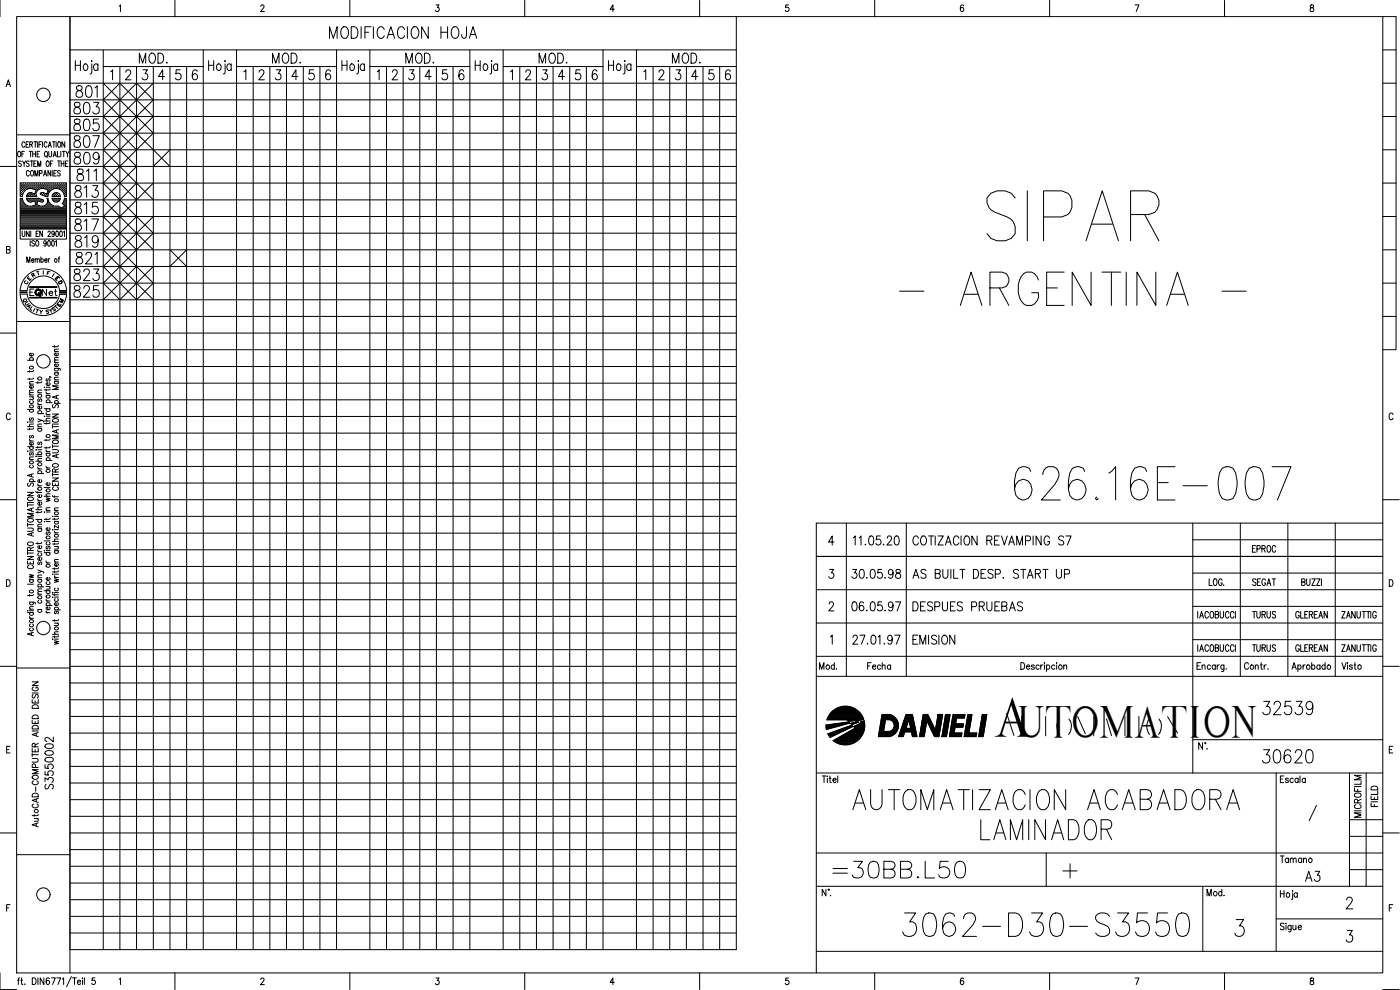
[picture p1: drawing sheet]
<svg xmlns="http://www.w3.org/2000/svg" width="420mm" height="297mm" viewBox="0 0 420 297" stroke-linecap="round" stroke-linejoin="round" font-family="sans-serif">
<defs><g id="words">
<text font-size="21.2" x="294.9" y="73.4">SIPAR</text>
<text font-size="17.6" x="298.5" y="221.1">A</text>
<text font-size="15.4" x="303.4" y="151.3">626.16E-007</text>
<text font-size="15" x="268.8" y="92.8">- ARGENTINA -</text>
<text font-size="13.5" x="305.8" y="221.1">UTOMATION</text>
<text font-size="11.5" x="269.5" y="282.2">3062-D30-S3550</text>
<g font-size="10.1">
<text x="254.7" y="244.1">AUTOMATIZACION ACABADORA</text>
<text x="293.2" y="253.3">LAMINADOR</text>
</g>
<text font-size="8.8" x="254.4" y="264.6">30BB.L50</text>
<text font-size="7.9" x="317.9" y="264.6">+</text>
<g font-size="7.5">
<text x="377.8" y="215.5">32539</text>
<text x="377.8" y="230">30620</text>
</g>
<g font-size="7.1">
<text x="97.7" y="12.7">MODIFICACION HOJA</text>
<text x="21.5" y="30.3">801</text>
<text x="20.8" y="40.6">805</text>
<text x="20.8" y="45.5">807</text>
<text x="21.2" y="50.4">809</text>
<text x="21.9" y="55.4">811</text>
<text x="21.2" y="60.3">813</text>
<text x="21.2" y="70.6">817</text>
<text x="21.2" y="75.5">819</text>
<text x="21.5" y="80.4">821</text>
<text x="20.8" y="85.4">823</text>
<text x="20.8" y="90.3">825</text>
</g>
<g font-size="6.6">
<text x="20.8" y="35.3">803</text>
<text x="21.2" y="65.3">815</text>
</g>
<g font-size="6.2">
<text x="40.6" y="20.1">MOD.</text>
<text x="80.4" y="20.1">MOD.</text>
<text x="120.6" y="20.1">MOD.</text>
<text x="160.5" y="20.1">MOD.</text>
<text x="200.7" y="20.1">MOD.</text>
<text x="272.7" y="184.5">DESPUES PRUEBAS</text>
<text x="390.5" y="265.6">A3</text>
</g>
<g font-size="5.7">
<text x="254.4" y="174.6">30.05.98</text>
<text x="272.7" y="174.6">AS BUILT DESP. START UP</text>
<text x="272.7" y="194.4">EMISION</text>
<text x="16.9" y="237.8" transform="rotate(-90 16.9 237.8)">S3550002</text>
</g>
<g font-size="5.3">
<text x="11.6" y="90">Net</text>
<text x="383.1" y="260">Tamano</text>
</g>
<g font-size="4.9">
<text x="374.6" y="176.7">SEGAT</text>
<text x="374.6" y="186.6">TURUS</text>
<text x="374.6" y="196.5">TURUS</text>
<text x="360.9" y="269.9">Mod.</text>
</g>
<text font-size="4.4" x="248.7" y="263.2">=</text>
<g font-size="4">
<text x="12.7" y="83.6">F</text>
<text x="6" y="86.4">C</text>
<text x="7.1" y="85.4">E</text>
<text x="8.1" y="84.3">R</text>
<text x="16.2" y="86.4">D</text>
<text x="6.3" y="92.8">U</text>
<text x="14.5" y="94.5">S</text>
<text x="16.6" y="92.1">M</text>
</g>
<text font-size="3.5" x="5.6" y="91.7">Q</text>
</g></defs>
<!-- layer: DCA_A3E1|CART -->
<g fill="none" stroke="#000" stroke-width=".3">
<path d="M0 .1v4.9M5 5h410v286.9h-410zM21 5v286.9M21 15h200M31 15v269.9M31 20h30M35.8 1.8l.4-.3v2M36 20v264.9M41 20v264.9M46 20v264.9M51 20v264.9M52.5 .1v4.9"/>
<path d="M56 20v264.9M61 15v269.9M71 15v269.9M71 20h30M76 20v264.9M78.3 1.9l.3-.4 .5 .1 .1 .2-.2 .7-.8 1h1.1M81 20v264.9M86 20v264.9M91 20v264.9M96 20v264.9M101 15v269.9M105 .1v4.9"/>
<path d="M111 15v269.9M111 20h30M116 20v264.9M121 20v264.9M126 20v264.9M130.9 1.5h.8l-.5 .7a.6 .6 0 0 1 .5 1 .6 .6 0 0 1-1-.1M131 20v264.9M136 20v264.9M141 15v269.9M151 15v269.9M151 20h30M156 20v264.9"/>
<path d="M157.5 .1v4.9M161 20v264.9M166 20v264.9M171 20v264.9M176 20v264.9M181 15v269.9M184.4 2.8h-1.3l.8-1.3v2M191 15v269.9M191 20h30M196 20v264.9M201 20v264.9M206 20v264.9"/>
<path d="M210 .1v4.9M211 20v264.9M216 20v264.9M221 5v279.9h-200M236.6 1.5h-.8v.8a.63 .63 0 0 1 .9 0 .63 .63 0 0 1-.1 1 .63 .63 0 0 1-.9-.2M262.5 .1v4.9M289.2 1.8l-.5-.3a1.12 1.12 0 0 0 .1 2 .56 .56 0 0 0 .5-.6 .56 .56 0 0 0-.5-.6 .56 .56 0 0 0-.6 .5M315 .1v4.9M340.7 1.5h1.1l-.8 2M367.5 .1v4.9M393.3 1.6v.5a.73 .73 0 0 1 .9 .4 .73 .73 0 0 1-.3 1 .64 .64 0 0 1-.8-.7 .64 .64 0 0 1 .9-.6l.2-.3-.1-.3zM415 5h4v99.9h-4"/>
<path d="M415 15h4M1.9 26l.6-2.1 .6 2.1M2.1 25.3h.8M21 35h200M21 25h200M21 39.9h200M21 30h200M33.2 21.5l.6-.6v3M37.8 21.7v-.2a.8 .8 0 0 1 .9-.6l.4 .3a1.04 1.04 0 0 1-.2 1.3l-1.3 1.4h1.7M42.9 20.9h1.3l-.7 1.2a.93 .93 0 0 1 .7 1.4 .93 .93 0 0 1-1.6-.1M49.4 23h-1.8l1.2-2.1v3M54.1 20.9h-1.2l-.1 1.4a.95 .95 0 0 1 1.3 0 .95 .95 0 0 1 0 1.3 .95 .95 0 0 1-1.3 .1l-.1-.3"/>
<path d="M59.2 21.4l-.1-.3-.7-.2a2.15 2.15 0 0 0-.3 2.9 .85 .85 0 0 0 1.2-.8 .85 .85 0 0 0-1.2-.7l-.4 .7M73.2 21.5l.6-.6v3M77.8 21.7v-.2a.8 .8 0 0 1 .9-.6l.4 .3v.9l-1.5 1.8h1.7M82.9 20.9h1.3l-.7 1.2a.92 .92 0 0 1 .8 1.4 .92 .92 0 0 1-1.7-.1M89.4 23h-1.8l1.2-2.1v3M94.1 20.9h-1.2l-.1 1.4a.95 .95 0 0 1 1.3 0 .95 .95 0 0 1-.1 1.4 .95 .95 0 0 1-1.4-.3M99.1 21.4v-.3l-.7-.2a2.15 2.15 0 0 0-.3 2.9 .85 .85 0 0 0 1.2-.8 .85 .85 0 0 0-1.2-.7l-.4 .7M113.2 21.5l.6-.6v3M117.8 21.7l.4-.8h.5l.4 .3 .1 .6-.3 .7-1.3 1.4h1.7M122.9 20.9h1.3l-.7 1.2a.91 .91 0 0 1 .7 1.4 .91 .91 0 0 1-1.6-.1M129.4 23h-1.8l1.2-2.1v3M134.1 20.9h-1.2l-.1 1.4a.95 .95 0 0 1 1.4 0 .95 .95 0 0 1-.2 1.4 .95 .95 0 0 1-1.4-.3"/>
<path d="M139.1 21.4l-.1-.3-.6-.2a2.15 2.15 0 0 0-.3 2.9 .85 .85 0 0 0 1.2-.8 .85 .85 0 0 0-1.2-.7l-.4 .7M153.2 21.5l.6-.6v3M157.8 21.7l.2-.6 .7-.2 .4 .3 .1 .6-.3 .7-1.3 1.4h1.7M162.9 20.9h1.3l-.7 1.2a.91 .91 0 0 1 .7 1.4 .91 .91 0 0 1-1.6-.1M169.4 23h-1.8l1.2-2.1v3M174.1 20.9h-1.2l-.1 1.4a.93 .93 0 0 1 1.3 0 .93 .93 0 0 1-.1 1.4 .93 .93 0 0 1-1.4-.3M179.2 21.4l-.2-.3-.6-.2a1.87 1.87 0 0 0-.6 2.6 .72 .72 0 0 0 .7 .4 .72 .72 0 0 0 .7-.4 .82 .82 0 0 0-.4-1.3 .82 .82 0 0 0-1.1 .8M193.2 21.5l.6-.6v3M197.8 21.7l.1-.5 .3-.3h.6l.3 .3a1.04 1.04 0 0 1-.3 1.3l-1.1 1.4h1.6M202.9 20.9h1.3l-.7 1.2a.91 .91 0 0 1 .7 1.4 .91 .91 0 0 1-1.6-.1M209.4 23h-1.8l1.2-2.1v3M214.1 20.9h-1.2l-.1 1.4a.93 .93 0 0 1 1.3 0 .93 .93 0 0 1-.1 1.4 .93 .93 0 0 1-1.4-.3"/>
<path d="M219.2 21.4l-.2-.3-.6-.2a1.56 1.56 0 0 0-.7 2.1l.1 .5a.82 .82 0 0 0 1.2 .1 .82 .82 0 0 0 0-1.2 .82 .82 0 0 0-1.2 .1l-.1 .5M415 35h4M415 25h4M0 49.9h5M5 40.5h16M5.5 45.5l.1-.1a.86 .86 0 0 1 .6 .8 .86 .86 0 0 1-.6 .9 1.2 1.2 0 0 1-.1-1.6zM6.1 56.8h.1M6.1 56.2h.1M6.1 55.5h.1M6.1 57.4h.1M6.1 58.1h.1M6.1 58.7h.1"/>
<path d="M6.1 60h.5M6.1 59.6h.5M6.3 57.1h.2M6.3 56.5h.2M6.3 55.8h.2M6.3 55.2h.2M6.3 57.7h.2M6.3 58.4h.2M6.4 48.5a.41 .41 0 0 0-.7-.2 .41 .41 0 0 0 .1 .7l.4 .1a.43 .43 0 0 1 .1 .7 .43 .43 0 0 1-.7-.1M6.4 55.1v.2M6.4 55.7v.2M6.4 56.4v.1"/>
<path d="M6.4 57v.2M6.4 57.6v.2M6.4 58.3v.1M6.6 46.2h.4M6.6 59h-.5v-4.2h13.8v4.2h-.6M6.6 59.5h-.5v9.2h13.8v-9.2h-.6M6.6 56.8h.2M6.6 56.2h.2M6.6 55.5h.2M6.6 57.4h.2M6.6 58.1h.2M6.7 59.5l.2 .7"/>
<path d="M6.7 55.4v.2M6.7 56.1v.1M6.7 56.7v.2M6.7 57.3v.2M6.7 58v.2M6.8 48.3l.4 .8 .5-.8M7 57.1h.2M7 56.5h.2M7 55.8h.2M7 55.2h.2M7.1 55.1v.2M7.1 55.7v.2"/>
<path d="M7.1 56.4v.1M7.1 57v.2M7.2 49.1v.8M7.3 56.8h.2M7.3 56.2h.2M7.3 55.5h.2M7.3 45.4h-.7v1.7M7.4 55.4v.2M7.4 56.1v.1M7.4 56.7v.2M7.4 57.3l-.7 1.6M7.5 42.9l-.3-.4a.86 .86 0 0 0-.7 .9 .86 .86 0 0 0 .7 .8l.3-.4"/>
<path d="M7.6 56.5h.2M7.6 55.8h.2M7.6 55.2h.2M7.7 55.1v.2M7.7 55.7v.2M7.7 56.4v.1M7.8 43.3h.5M7.9 59.5h3.7l1.4 .5v.5l-.3 .1M7.9 56.8h.1M7.9 56.2h.2M7.9 55.5h.2M7.9 59.5l.1 .3"/>
<path d="M8 55.4v.2M8 56.1v.1M8 56.7v.1M8 59.8l.3 .4M8 59.6h3.7M8.1 58.7h.1M8.2 60h4.5M8.3 56.5h.1M8.3 55.8h.1M8.3 55.2h.1M8.3 58.4h.1M8.3 58.2l-.4 .7"/>
<path d="M8.3 55.1v.2M8.3 55.7v.2M8.3 56.4v.1M8.3 58.3v.1M8.6 56.2h.1M8.6 55.5h.1M8.6 58.7h.1M8.6 42.5h-.8v1.7h.8M8.6 58.1h.1M8.6 55.4v.2M8.6 56.1v.1M8.6 58v.2"/>
<path d="M8.6 58.6v.2M8.8 48.5l-.3-.2-.6 .2 .1 .4 .8 .6-.3 .4-.6-.2M8.8 45.4h.8M8.8 51.5a.47 .47 0 0 0-.6-.3 .47 .47 0 0 0-.3 .6v.4a.47 .47 0 0 0 .3 .6 .47 .47 0 0 0 .6-.4M8.9 56.5h.2M8.9 55.8h.2M8.9 55.2h.2M8.9 58.4h.2M8.9 43.3h.8v-.7l-.8-.1v1.7M9 55.1v.2M9 55.7v.2M9 56.4v.1"/>
<path d="M9 58.3v.1M9.1 48.3h.8M9.2 45.4v1.7M9.2 56.2h.2M9.2 55.5h.2M9.2 58.1h.2M9.2 58.7h.2M9.3 55.4v.2M9.3 56.1v.1M9.3 58v.2M9.3 58.6v.2M9.4 51.3l.1-.1a.86 .86 0 0 1 .6 .8 .86 .86 0 0 1-.6 .8 1.2 1.2 0 0 1-.1-1.5z"/>
<path d="M9.4 43.3l.3 .9M9.5 57.8h-.7l-.5 .4M9.5 48.3v1.6M9.5 56.5h.2M9.5 55.8h.2M9.5 55.2h.2M9.5 58.4h.2M9.6 55.1v.2M9.6 55.7v.2M9.6 56.4v.1M9.6 58.3v.1M9.8 46.2h.8"/>
<path d="M9.8 45.4v1.7M9.8 56.2h.2M9.8 55.5h.2M9.8 58.7h.2M9.9 56.7l.9 .3-.3 1.2-1-.3M9.9 56.7a2.42 2.42 0 0 0-2.5 .6M9.9 55.4v.2M9.9 56.1v.1M9.9 58.1v.1M9.9 58.6v.2M10.2 42.5h.8M10.2 49.1h.4"/>
<path d="M10.2 56.5h.1M10.2 55.8h.1M10.2 55.2h.1M10.2 58.4h.1M10.2 55.1v.2M10.2 55.7v.2M10.2 56.4v.1M10.2 58.3v.1M10.5 52.8v-1.6l.4 1.6 .5-1.6v1.6M10.5 56.2h.1M10.5 55.5h.1M10.5 58.7h.1"/>
<path d="M10.5 55.4v.2M10.5 56.1v.1M10.5 56.7l.1 .1M10.5 58.6v.2M10.6 42.5v1.7M10.6 58.1h.1M10.6 45.4v1.7M10.8 56.5h.2M10.8 55.8h.2M10.8 55.2h.2M10.9 55.1v.2M10.9 55.7v.2"/>
<path d="M10.9 56.4v.1M10.9 48.3h-.7v1.6h.7M10.9 57.1h.1M11.1 56.8h.2M11.1 56.2h.2M11.1 55.5h.2M11.1 46.2h.5M11.2 55.4v.2M11.2 56.1v.1M11.2 56.7v.2M11.2 42.5v1.7M11.3 49.9v-1.6l.5 1.6 .4-1.6v1.6"/>
<path d="M11.4 56.5h.2M11.4 55.8h.2M11.4 55.2h.2M11.5 55.1v.2M11.5 55.7v.2M11.5 56.4v.1M11.5 56.9a1.46 1.46 0 0 0-.4 2l-3.2 .1M11.7 43.3h.5M11.7 56.2h.2M11.7 55.5h.2M11.8 55.4v.2M11.8 56.1v.1"/>
<path d="M11.8 56.8l-.2 .1M11.9 52h.7v-.7l-.7-.1v1.6M11.9 45.4h-.8v1.7h.8M12.1 56.5h.1M12.1 55.8h.1M12.1 55.2h.1M12.1 55.1v.2M12.1 55.7v.2M12.1 56.4v.1M12.2 58v.4l1.4 .6h.8M12.4 56.2h.1M12.4 55.5h.1"/>
<path d="M12.4 58.1h.1M12.4 55.4v.2M12.4 56.1v.1M12.4 58v.2M12.5 42.5h-.8v1.7M12.7 56.5h.2M12.7 55.8h.2M12.7 55.2h.2M12.7 58.4h.2M12.7 42.5v1.7M12.8 55.1v.2M12.8 55.7v.2"/>
<path d="M12.8 56.4v.1M12.8 58.3v.1M13 56.2h.2M13 55.5h.2M13 58.1h.2M13.1 52.8l.4-1.6 .5 1.6M13.1 55.4v.2M13.1 56.1v.1M13.1 58v.2M13.3 52.3h.5M13.3 56.5h.2M13.3 55.8h.2"/>
<path d="M13.3 55.2h.2M13.3 58.4h.2M13.4 55.1v.2M13.4 55.7v.2M13.4 56.4v.1M13.4 58.3v.1M13.5 56.7l-.7-.2-1 .2M13.5 56.7l.9 .3-.3 1.2-1.2-.4-.7 .2M13.6 45.5l.1-.1a.86 .86 0 0 1 .6 .8 .86 .86 0 0 1-.6 .9 1.09 1.09 0 0 1-.1-1.6zM13.6 56.2h.2M13.6 55.5h.2M13.6 58.7h.2"/>
<path d="M13.7 55.4v.2M13.7 56.1v.1M13.7 58.6v.2M13.9 46.8l.3 .4M14 56.5h.1M14 55.8h.1M14 55.2h.1M14 58.4h.1M14.1 48.4l.1-.1a.86 .86 0 0 1 .6 .8 .86 .86 0 0 1-.6 .8 1.2 1.2 0 0 1-.1-1.5zM14.1 55.1v.2M14.1 55.7v.2M14.1 56.4v.1"/>
<path d="M14.1 58.3v.1M14.1 42.9l-.3-.4a.86 .86 0 0 0-.6 .9 .86 .86 0 0 0 .6 .8l.3-.4M14.3 56.8h.1M14.3 56.2h.1M14.3 55.5h.1M14.3 58.1h.1M14.3 58.7h.1M14.4 59.5h-.3a1.59 1.59 0 0 1-1.3 2.3M14.4 55.4v.2M14.4 56.1v.1M14.4 56.7v.2M14.4 58v.2"/>
<path d="M14.4 59.5l.2 .7M14.4 57.4h.1M14.5 44.2l.4-1.7 .5 1.7M14.6 57.1h.2M14.6 56.5h.2M14.6 55.8h.2M14.6 55.2h.2M14.6 57.7h.1M14.6 45.4l.1 1.4 .3 .3 .5-.5v-1.2M14.6 43.6h.6M14.7 55.1v.2M14.7 55.7v.2"/>
<path d="M14.7 56.4v.1M14.7 57v.2M14.7 57.6v.1M14.9 56.8h.2M14.9 56.2h.2M14.9 55.5h.2M15 55.4v.2M15 56.1v.1M15 56.7v.2M15.1 49.1h.5M15.2 51.2v1.6l-.8-1.6v1.6M15.2 56.5h.2"/>
<path d="M15.2 55.8h.2M15.2 55.2h.2M15.3 55.1v.2M15.3 55.7v.2M15.3 56.4v.1M15.5 56.8h.2M15.5 56.2h.2M15.5 55.5h.2M15.6 59h2.5M15.6 59.5h2.5M15.6 55.4v.2M15.6 56.1v.1"/>
<path d="M15.6 56.7v.1M15.6 59.5l.1 .3M15.7 51.2v1.6M15.7 58.6a1.26 1.26 0 0 1 1.2-.8 1.26 1.26 0 0 1 1.2 .8M15.7 59.8a1.26 1.26 0 0 0 1.2 .8 1.26 1.26 0 0 0 1.2-.8M15.7 58.6l-.1 .3M15.7 42.5h.9M15.7 59.6h2.2M15.9 48.3h-.8v1.6M15.9 56.5h.1M15.9 55.8h.1M15.9 55.2h.1"/>
<path d="M15.9 60h1.9M16 47.1l.4-1.7 .5 1.7M16 55.1v.2M16 55.7v.2M16 56.4v.1M16 58.4h.1M16.1 46.5h.6M16.2 42.5v1.7M16.2 52h.4M16.2 56.2h.1M16.2 55.5h.1M16.2 58.7h.1"/>
<path d="M16.3 55.4v.2M16.3 56.1v.1M16.3 58.6v.2M16.3 58.1v.1M16.5 56.5h.2M16.5 55.8h.2M16.5 55.2h.2M16.5 58.4h.2M16.6 55.1v.2M16.6 55.7v.2M16.6 56.4v.1M16.6 58.3v.1"/>
<path d="M16.8 56.2h.2M16.8 55.5h.2M16.8 58.1h.2M16.8 58.7h.2M16.8 42.5v1.7M16.9 55.4v.2M16.9 56.1v.1M16.9 58v.2M16.9 58.6v.2M16.9 51.2h-.7v1.6h.7M17.1 56.5h.2M17.1 55.8h.2"/>
<path d="M17.1 55.2h.2M17.1 58.4h.2M17.2 45.4v1.7h.7M17.2 55.1v.2M17.2 55.7v.2M17.2 56.4v.1M17.2 58.3v.1M17.3 48.3h.8M17.4 56.2h.2M17.4 55.5h.2M17.4 58.7h.2M17.5 42.6l.2-.1a.86 .86 0 0 1 .6 .9 .86 .86 0 0 1-.6 .8 1.2 1.2 0 0 1-.2-1.6z"/>
<path d="M17.5 55.4v.2M17.5 56.1v.1M17.5 58.6v.2M17.7 48.3v1.6M17.8 56.5h.1M17.8 55.8h.1M17.8 55.2h.1M17.9 55.1v.2M17.9 55.7v.2M17.9 56.4v.1M18 58.6l.1 .3M18.1 51.4a.4 .4 0 0 0-.7-.2 .4 .4 0 0 0 .1 .7l.4 .1a.43 .43 0 0 1 .1 .7 .43 .43 0 0 1-.7-.1"/>
<path d="M18.1 56.8h.1M18.1 56.2h.1M18.1 55.5h.1M18.1 59.5l-.1 .3M18.2 55.4v.2M18.2 56.1v.1M18.2 56.7v.1M18.2 45.4v1.7M18.4 49.1h.8M18.4 48.3v1.6M18.4 56.5h.2M18.4 55.8h.2"/>
<path d="M18.4 55.2h.2M18.5 57l.1 .1M18.5 55.1v.2M18.5 55.7v.2M18.5 56.4v.1M19.2 58.2a2.47 2.47 0 0 0-2.7-1.6 2.47 2.47 0 0 0-2.1 2.3M21 49.9h200M21 54.9h200M21 44.9h200M21 60h200M415 54.9h4M415 44.9h4"/>
<path d="M1.9 74.9l1-.1v-.7l-1-.2v2.1l1-.2 .1-.5-.3-.4M6.1 68.7v3h13.8v-3M6.1 64.4h13.8M6.1 64.1h13.8M6.1 63.8h13.8M6.1 63.4h13.8M6.1 63.1h13.8M6.1 62.8h13.8M6.1 62.5h12.1M6.1 62.2h11.8M6.1 61.9h2.3M6.1 61.5h1.6"/>
<path d="M6.1 61.2h1.3M6.1 60.9h1M6.1 60.6h.8M6.1 60.3h.6M6.1 64.7h13.8M6.1 65.1h13.8M6.1 65.3h13.8M6.1 65.7h13.8M6.1 66h13.8M6.1 66.3h13.8M6.1 66.6h13.8M6.1 67h13.8"/>
<path d="M6.1 67.3h13.8M6.1 67.6h13.8M6.1 67.9h13.8M6.1 68.2h13.8M6.1 68.5h13.8M6.6 69.3l.1 1.4 .3 .3 .4-.3 .1-1.4M6.9 60.2l.5 .9M7.4 61.1a2.42 2.42 0 0 0 2.5 .7M8 78.7v-1.6l.5 1.6 .5-1.6v1.6M8.3 60.2l.5 .4h.7M8.5 60.3h1.6M8.8 69.3v1.7l-.9-1.7v1.7"/>
<path d="M9.1 72.2v1.7M9.2 69.3v1.7M9.5 60.6l1-.3 .3 1.2-.9 .3M9.5 78.1h.7l-.2-.4a.49 .49 0 0 0-.5 .5 .49 .49 0 0 0 .5 .4l.2-.1M9.9 61.9h2M10.3 72.5a.41 .41 0 0 0-.6-.2 .41 .41 0 0 0 0 .6l.4 .2a.43 .43 0 0 1 .1 .7 .43 .43 0 0 1-.7-.2M10.5 77.9l.2-.2h.4l.1 1M10.5 77.6v1.1M10.5 60.3h.7M10.6 60.6h.6M10.7 60.9h.4M10.8 61.5h.2"/>
<path d="M10.8 61.2h.2M10.8 70.1h.5M10.9 72.3l.1-.1a.86 .86 0 0 1 .7 .8 .86 .86 0 0 1-.7 .9 1.2 1.2 0 0 1-.1-1.6zM11.2 77.9l.1-.2h.5v1M11.6 69.3h-.8v1.7h.8M11.7 60.3h1.3M11.9 61.7l1 .2M12.3 60.6l-1-.3-.3 1.2 .9 .2M12.3 77.8l.1-.1a.5 .5 0 0 1 .6 .5 .5 .5 0 0 1-.6 .4l-.1-.1M12.3 77.1v1.6M12.3 60.6h.4M12.7 69.3v1.7l-.8-1.7v1.7"/>
<path d="M13.3 61.9h2.8M13.4 78.1h.7l-.1-.4a.5 .5 0 0 0-.6 .5 .5 .5 0 0 0 .6 .4l.1-.1M13.8 61.5h1.7M13.9 72.8l-.2 .3a.42 .42 0 0 1-.6-.4 .42 .42 0 0 1 .7-.2v1.1l-.3 .3-.3-.3M14.1 61.2h1M14.3 60.9h.5M14.4 69.7l.2-.4 .5 .3-.7 1.4h.8M14.4 60.6h.2M14.4 60.3h.1M14.5 72.3l.1-.1a.96 .96 0 0 1 0 1.7l-.2-.3zM14.5 77.6v1.1M14.5 60.2l.3 .5a2.51 2.51 0 0 0 2.7 1.1"/>
<path d="M14.9 77.6l-.3 .1-.1 .4M15.7 72.3l.1-.1a.96 .96 0 0 1 0 1.7l-.3-.3zM16.1 60.3h1.5M16.3 69.9l-.2 .4a.42 .42 0 0 1-.6-.5 .42 .42 0 0 1 .8-.2v1.1l-.3 .3-.4-.3M16.6 72.5l.3-.3v1.7M16.9 69.4l.2-.1a.96 .96 0 0 1 0 1.7l-.3-.3zM17.4 61.8l.9 .6 1.1-.6M17.5 77.6h.4M17.9 77.1h-.2v1.6M18.1 69.4l.1-.1a.96 .96 0 0 1 0 1.7l-.3-.3zM18.4 62.5h1.5M19.2 60.2l-.5 .8 .7 .8"/>
<path d="M21 75h200M21 65h200M21 80h200M21 70h200M415 75h4M415 65h4M0 99.9h5M5 96.5h16M6 87.2a7 7 0 0 1 7-6.5 7 7 0 0 1 7 6.5M6 88.2a7 7 0 0 0 7 6.5 7 7 0 0 0 7-6.5M8.2 87.2a4.9 4.9 0 0 1 4.8-4.4 4.9 4.9 0 0 1 4.9 4.4M8.2 88.2a4.9 4.9 0 0 0 4.8 4.4 4.9 4.9 0 0 0 4.9-4.4"/>
<path d="M8.9 86h8.2v.2h-8.2M8.9 89.2h8.2v.2h-8.2zM9 86.1h8M9 89.3h8M10.2 86.7h-1.2v2M11 92.7l.6 .3M11.3 92.9l-.3 1M12 93.1l.3 .5 .5-.4M12.3 93.6l-.1 .5M21 99.9h200M21 94.9h200M21 84.9h200"/>
<path d="M21 89.9h200M415 94.9h4M415 84.9h4M8.3 108.1h1.7M8.8 111.2v.5M8.8 113.5v.4M8.8 119.1h1.2M8.8 118.5h1.2M8.8 115.3h1.2M9.1 108.1a.55 .55 0 0 1 .3-.9 .55 .55 0 0 1 .6 .7l-.2 .2M9.7 119.1l.3 .3-.1 .4h-1.1M9.8 115.6l.1 .2a.52 .52 0 0 1-.5 .7 .52 .52 0 0 1-.4-.8l.4-.1v.9"/>
<path d="M9.8 106l.1 .1a.51 .51 0 0 1-.4 .7 .51 .51 0 0 1-.5-.7l.4-.1v.8M10 117.8h-1.1l-.1 .4 .4 .3M10 117l-1.1 .1-.1 .3 .4 .4M10 114.5h-1.1l-.1 .4 .4 .4M10 113.4l-.3 .3h-1.4M10 111.1l-.3 .4h-1.4M11.3 114.5v.5M11.3 117.8h1.2M11.6 119.7l-.3 .3 .3 .5 .4-.8h.4l.1 .5-.2 .3M12.5 117l-1.1 .1-.1 .4 .4 .3M12.5 114.5l-.3 .3h-1.4M13.3 116.2h.1z"/>
<path d="M13.8 117.6l.1 .3 .5 .2M13.8 116.7v.5M13.8 118.6h1.2M13.8 118.1h1.2M13.8 116.2h1.2M14.1 118.6l-.2 .2a.52 .52 0 0 0 .6 .7 .52 .52 0 0 0 .3-.9M14.1 113.7l-.3 .2 .3 .5 .4-.7h.4l.1 .4-.2 .3M14.8 114.8l.1 .2a.52 .52 0 0 1-.5 .7 .52 .52 0 0 1-.4-.8l.4-.1v.9M14.9 113.1v.1v-.1l.5 .1M15 116.7l-.1 .3h-1.6M16.3 110.5l1.6 .1 .1 .5M16.3 103.7v.5"/>
<path d="M16.3 114.4h1.2M16.3 113.9h1.2M16.3 111.8h1.2M16.3 108.8h1.2M16.3 105.5h1.2M16.6 114.4l-.2 .1a.53 .53 0 0 0 .5 .7 .53 .53 0 0 0 .5-.7l-.1-.1M16.6 111.8l-.2 .2a.53 .53 0 0 0 .5 .6 .53 .53 0 0 0 .5-.6l-.1-.2M16.6 110.5a.55 .55 0 0 0 .2 .9 .55 .55 0 0 0 .7-.6l-.2-.3M16.9 118.8v.7M17.3 109.2l.1 .1a.51 .51 0 0 1-.5 .7 .51 .51 0 0 1-.4-.7l.3-.1v.8M17.3 105.9l.1 .1a.52 .52 0 0 1-.5 .8 .52 .52 0 0 1-.4-.8l.3-.1v.9M17.5 118.6l-1.8 .6 1.8 .5"/>
<path d="M17.5 115.8h-1.8l1.8 .5-1.8 .6h1.8M17.5 113.2l-1.1 .1-.1 .3 .4 .3M17.5 108l-1.1 .1-.1 .3 .4 .4M17.5 107.3h-1.1l-.1 .4 .4 .3M17.5 104.8h-1.1l-.1 .3 .4 .4M17.5 103.7l-.3 .3h-1.5M21 120h200M21 115h200M21 110h200M21 104.9h200M3.1 124.4a.61 .61 0 0 0-.8-.5 .61 .61 0 0 0-.4 .8v.5a.61 .61 0 0 0 .4 .7 .61 .61 0 0 0 .8-.4M8.3 135.3h.1z"/>
<path d="M8.3 126.6h.1zM8.3 128h1.7M8.3 134h1.7M8.3 122.8h1.7M8.8 131.8l.1 .3 .5 .2M8.8 128.5v.5M8.8 137.9h1.2M8.8 135.3h1.2M8.8 132.3h1.2M8.8 126.6h1.2M9.1 139.6l-.2 .1a.53 .53 0 0 0 .5 .7 .53 .53 0 0 0 .5-.7l-.1-.1M9.1 135.8l-.3 .3 .1 .4h.4l.2-.6 .3-.1 .2 .3-.2 .5"/>
<path d="M9.1 134l-.2 .2a.51 .51 0 0 0 .6 .7 .51 .51 0 0 0 .3-.9M9.1 130.7l-.3 .3 .1 .3h.4l.2-.5 .3-.1 .2 .3-.2 .4M9.1 125.4l-.3 .3 .1 .4h.4l.2-.6 .3-.1 .2 .3-.2 .4M9.1 122.8l-.2 .2a.51 .51 0 0 0 .6 .7 .51 .51 0 0 0 .3-.9M9.1 120.3a.55 .55 0 0 0 .3 .9 .55 .55 0 0 0 .6-.7l-.2-.2M9.8 132.7l.1 .2a.52 .52 0 0 1-.5 .7 .52 .52 0 0 1-.4-.8l.4-.1v.8M10 137.1l-1.1 .1-.1 .3 .4 .4M10 128.4l-.3 .4h-1.4M10 127.2l-1.1 .1-.1 .4 .4 .3M10.8 134.9h.1zM10.8 138.4h1.7M10.8 136.4h1.7"/>
<path d="M10.8 137h.1M11.3 125.7l1.2 .4-1.2 .5M11.3 120.8l.1 .4 .5 .2M11.3 133.9v.5M11.3 136.9h1.2M11.3 134.9h1.2M11.3 128.6h1.2M11.3 128h1.2M11.3 124.1h1.8M11.3 121.4h1.2M11.6 136.4a.51 .51 0 0 1 0-.7 .51 .51 0 0 1 .7 0 .51 .51 0 0 1 0 .7M11.6 132.6l-.3 .3 .3 .5 .4-.7h.4l.1 .4-.2 .3"/>
<path d="M11.6 128.6a.49 .49 0 0 0 0 .7 .49 .49 0 0 0 .7 0 .49 .49 0 0 0 0-.7M11.6 124.1a.51 .51 0 0 1 0-.7 .51 .51 0 0 1 .7 0 .51 .51 0 0 1 0 .7M12.3 121.8a.5 .5 0 0 1 .1 .8 .5 .5 0 0 1-.8 0 .5 .5 0 0 1 .1-.8h.2v.9M12.5 137.6l-1.1 .1-.1 .3 .4 .4M12.5 133.8l-.3 .4h-1.4M12.5 127.2l-1.1 .1-.1 .4 .4 .3M12.5 126.1l.5 .3 .1 .2M13.3 124.9h.1zM13.3 126.3h1.7M13.3 122.6h1.7M13.8 139.9l.1 .3 .5 .2M13.8 134.9l.1 .4 .5 .2"/>
<path d="M13.8 123.8l.1 .4 .5 .2M13.8 126.8v.5M13.8 131.8v.5M13.8 134.1v.5M13.8 138.2h1.8M13.8 136h1.2M13.8 135.5h1.2M13.8 124.9h1.2M13.8 124.4h1.2M13.8 120.8h1.8M14.1 138.2l-.2-.2a.52 .52 0 0 1 .6-.7 .52 .52 0 0 1 .3 .9M14.1 136l-.2 .1a.52 .52 0 0 0 .6 .8 .52 .52 0 0 0 .3-.9"/>
<path d="M14.1 122.6a.49 .49 0 0 0 0 .7 .49 .49 0 0 0 .7 0 .49 .49 0 0 0 0-.7M14.1 120.8l-.2-.1a.52 .52 0 0 1 .6-.8 .52 .52 0 0 1 .3 .9M15 134l-.1 .3-1.6 .1M15 131.7l-.3 .4h-1.4M15 126.7l-.3 .4h-1.4M15 125.5l-1.1 .1-.1 .3 .4 .4M15.7 134.9h1.3l.5 .4-.1 .4-.4 .2h-1.3M15.7 124.2h1.8l-1.8 1h1.8M15.7 127.5v1M15.7 133.4v1M15.7 133.9h1.8M15.7 128h1.8"/>
<path d="M15.7 127.2h1.8M15.8 139.4a.88 .88 0 0 1 1.1-.4 .88 .88 0 0 1 .5 .9 .89 .89 0 0 1-1 .4 .89 .89 0 0 1-.6-.9zM15.8 132.3a.88 .88 0 0 1 1.1-.3 .88 .88 0 0 1 .5 .9 .88 .88 0 0 1-1 .3 .88 .88 0 0 1-.6-.9zM15.8 125.9a.88 .88 0 0 1 1-.4 .88 .88 0 0 1 .6 .9 .88 .88 0 0 1-1 .3 .88 .88 0 0 1-.6-.8zM16 121.4l-.3 .3 .3 .7 .4-.2 .4-.7h.6l.1 .5-.2 .4M16.3 121h1.8M16.6 121l-.2-.2a.51 .51 0 0 1 .6-.6 .51 .51 0 0 1 .3 .8M16.9 129.1v.7M16.9 136.5v.7M17.5 136.3l-1.8 .5 1.8 .6M17.5 130.5h-1.8l1.8 .6-1.8 .5h1.8M17.5 128.9l-1.8 .5 1.8 .6"/>
<path d="M21 134.9h200M21 139.9h200M21 129.9h200M21 125h200M418.1 124.4a.61 .61 0 0 0-.8-.5 .61 .61 0 0 0-.4 .8v.5a.61 .61 0 0 0 .4 .7 .61 .61 0 0 0 .8-.4M0 149.9h5M8.3 158.4h1.2l.5 .5-.1 .3-.4 .2h-1.2M8.3 147.7h1.7l-1.7 1h1.7M8.3 151v1M8.3 156.9v1M8.3 157.4h1.7M8.3 151.5h1.7"/>
<path d="M8.3 150.8h1.7M8.3 155.8a.89 .89 0 0 1 1-.3 .89 .89 0 0 1 .6 .9 .88 .88 0 0 1-1 .3 .88 .88 0 0 1-.6-.9zM8.3 149.4a.88 .88 0 0 1 1.1-.4 .88 .88 0 0 1 .5 .9 .88 .88 0 0 1-1 .4 .88 .88 0 0 1-.6-.9zM8.5 144.9l-.2 .4 .2 .6 .4-.2 .3-.5a.48 .48 0 0 1 .7-.2 .48 .48 0 0 1 0 .7l-.1 .2M8.8 144.5h1.8M9.1 144.5a.55 .55 0 0 1 .3-.9 .55 .55 0 0 1 .6 .7l-.2 .2M9.4 142.3v.7M9.4 152.6v.7M10 159.8l-1.7 .5 1.7 .6M10 154h-1.7l1.7 .6-1.7 .5h1.7M10 152.4l-1.7 .5 1.7 .6M10 142.1l-1.7 .5 1.7 .6"/>
<path d="M10.8 147.4l.3 .4h1.4M10.8 155.9h1.7M10.8 152.9h1.7M11.3 149.7l.1 .3 .5 .3M11.3 145.1l.1 .4 .5 .2M11.3 140.1l.1 .4 .5 .2M11.3 147.5v.5M11.3 153.4v.6M11.3 158.6h1.2M11.3 158.1h1.2M11.3 150.3h1.2M11.3 145.7h1.2"/>
<path d="M11.3 142.1h1.8M11.3 140.7h1.2M11.6 158.6a.51 .51 0 0 0 0 .7 .51 .51 0 0 0 .7 0 .51 .51 0 0 0 0-.7M11.6 155.9a.51 .51 0 0 0 0 .7 .51 .51 0 0 0 .7 0 .51 .51 0 0 0 0-.7M11.6 142.1a.51 .51 0 0 1 0-.7 .51 .51 0 0 1 .7 0 .51 .51 0 0 1 0 .7M12.3 150.7a.5 .5 0 0 1 .1 .7 .5 .5 0 0 1-.8 0 .5 .5 0 0 1 .1-.7h.2v.9M12.3 148.4l.1 .2a.53 .53 0 0 1-.5 .7 .53 .53 0 0 1-.4-.8l.4-.1v.9M12.3 143.9a.5 .5 0 0 1 0 .7 .5 .5 0 0 1-.7 .1 .5 .5 0 0 1-.1-.7l.4-.1v.9M12.5 157.3l-1.1 .1-.1 .4 .4 .3M12.5 153.4l-.3 .3h-1.4M12.5 152.1l-1.1 .1-.1 .4 .4 .3M13.3 156.5h.1z"/>
<path d="M13.3 153.6h.1zM13.3 148.9h1.7M13.3 146.2h1.7M13.8 149.3l1.2 .3-1.2 .3 1.2 .3-1.2 .3M13.8 156.5h1.2M13.8 155.5v.5M13.8 153.6h1.2M13.8 153.1h1.2M13.8 140.4h1.2M14.1 159.6l-.3 .3 .1 .4h.4l.2-.6 .3-.1 .2 .3-.2 .5M14.8 158.4l.1 .1a.53 .53 0 0 1-.5 .7 .53 .53 0 0 1-.4-.8h.4v.8M14.8 144.9l.1 .1a.52 .52 0 0 1-.5 .7 .52 .52 0 0 1-.4-.8h.4v.8"/>
<path d="M15 155.5l-.3 .3h-1.4M15 152.3l-1.1 .1-.1 .4 .4 .3M15 148.2h-1.1l-.1 .4 .4 .3M15.7 158.9h.2zM15.7 154.9h.2zM15.7 148.7l.4 .3h1.4M15.7 144.8v.9h1.8v-.9M15.7 143.4h1.8l-1.8 1h1.8M15.7 142.4h1.8M15.7 141.9v1M16.2 146.1a.54 .54 0 0 0-.4 .6 .54 .54 0 0 0 .6 .4h.4a.54 .54 0 0 0 .7-.4 .54 .54 0 0 0-.4-.6M16.3 159.3l.1 .4 .4 .2"/>
<path d="M16.3 153.1h1.2M16.3 148.7v.6M16.3 155.5v.5M16.3 159.9h1.2M16.3 158.9h1.2M16.3 156.4h1.2M16.3 154.9h1.2M16.6 156.4a.55 .55 0 0 0 .2 1 .55 .55 0 0 0 .7-.7l-.2-.3M16.6 141.6l-.1-.8-.6-.1-.2 .9h1.8M16.6 145.1v.6M17.5 157.7v.7l-1.2-.7v.7M17.5 155.4l-.3 .4h-1.5"/>
<path d="M17.5 152.4l-1.1 .1-.1 .3 .4 .3M17.5 140.7l-.9 .5M21 149.9h200M21 154.9h200M21 160h200M21 144.9h200M254 157v45.9M272 157v45.9M358 157v74.9M372.2 157v45.9M386.5 157v45.9M400.7 157v45.9"/>
<path d="M415 149.9h4.9M415 157h-170v134.9M1.9 173.9a1 1 0 0 1 1.2 1 1 1 0 0 1-1.2 1zM8.3 168.3v.9h1.7v-.9M8.3 166.9h1.7l-1.7 1h1.7M8.3 175.3h1.7M8.3 165.9h1.7M8.3 165.4v1M8.3 162.9a.88 .88 0 0 1 1.1-.4 .88 .88 0 0 1 .5 .9 .88 .88 0 0 1-1 .4 .88 .88 0 0 1-.6-.9zM8.7 169.6a.53 .53 0 0 0-.4 .7 .53 .53 0 0 0 .6 .3h.5a.53 .53 0 0 0 .6-.3 .53 .53 0 0 0-.4-.7M8.8 172.4l1.2 .2-1.2 .3 1.2 .3-1.2 .3M8.8 178.4v.5"/>
<path d="M8.8 173.9h1.2M9.1 173.9l-.2 .2a.53 .53 0 0 0 .5 .6 .53 .53 0 0 0 .5-.6l-.1-.2M9.1 165.2l-.1-.9h-.7v.9h1.7M9.1 168.6v.6M9.4 160v.7M10 178.3l-.3 .4h-1.4M10 164.2l-.9 .5M11.3 171l1.2 .4-1.2 .5M11.3 165l.1 .3 .5 .3M11.3 178.3h1.2M11.3 176.1h1.8M11.3 173.8h1.2"/>
<path d="M11.3 173.3h1.2M11.3 165.6h1.2M11.3 162.8v.5M11.6 176.1l-.2-.1a.52 .52 0 0 1 .6-.8 .52 .52 0 0 1 .3 .9M11.6 173.8a.51 .51 0 0 0 0 .8 .51 .51 0 0 0 .7 0 .51 .51 0 0 0 0-.8M11.6 168.6l-.3 .3 .1 .4h.4l.2-.6 .3-.1 .2 .3-.2 .5M11.6 166a.51 .51 0 0 0 0 .7 .51 .51 0 0 0 .7 0 .51 .51 0 0 0 0-.7M12.3 167.3a.5 .5 0 0 1 .1 .7 .5 .5 0 0 1-.8 0 .5 .5 0 0 1 .1-.7h.2v.9M12.3 163.7a.5 .5 0 0 1 .1 .8 .5 .5 0 0 1-.8 0 .5 .5 0 0 1 .1-.8h.2v.9M12.5 177.5l-1.1 .1-.1 .3 .4 .4M12.5 176.7l-1.1 .1-.1 .4 .4 .3M12.5 172.5l-1.1 .1-.1 .4 .4 .3"/>
<path d="M12.5 171.4l.5 .2 .1 .3M12.5 162.7l-.1 .3-1.6 .1M13.3 165.2h.1zM13.3 177.2h1.7M13.3 165.8h1.7M13.3 162.3h1.7M13.8 179.8l.1 .3 .5 .2M13.8 168.3l.1 .4 .5 .2M13.8 176h1.2M13.8 168.9h1.2M13.8 165.2h1.2M14.1 177.2l-.2 .2a.52 .52 0 0 0 .6 .7 .52 .52 0 0 0 .3-.9"/>
<path d="M14.1 174.6l-.2 .1a.52 .52 0 0 0 .6 .7 .52 .52 0 0 0 .3-.8M14.1 165.8l-.2 .1a.53 .53 0 0 0 .5 .7 .53 .53 0 0 0 .5-.7l-.1-.1M14.1 163.9l-.3 .3 .3 .5 .4-.7h.4l.1 .5-.2 .2M14.1 162.7a.55 .55 0 0 0 .2 .9 .55 .55 0 0 0 .7-.6l-.2-.3M14.7 176l.3 .3-.1 .4-1.1 .1M14.8 173.3l.1 .2a.52 .52 0 0 1-.5 .7 .52 .52 0 0 1-.4-.8l.4-.1v.8M15.7 179.1h.2zM15.7 178.1l.4 .4h1.4M15.7 177.8h.2zM15.7 172.3h.2zM15.7 162.5h1.8M16.3 173.6l1.2 .3-1.2 .3 1.2 .3-1.2 .2"/>
<path d="M16.3 172.7l.1 .3 .4 .3M16.3 165.2h1.2M16.3 163v.4M16.3 170.4v.4M16.3 171.3v.5M16.3 178.2v.5M16.3 179.1h1.2M16.3 177.8h1.2M16.3 173.3h1.2M16.3 172.3h1.2M16.3 168.6h1.2M16.3 164h1.2"/>
<path d="M16.6 179.6l-.2 .2a.51 .51 0 0 0 .6 .7 .51 .51 0 0 0 .3-.9M16.6 176.5a.55 .55 0 0 0 .2 .9 .55 .55 0 0 0 .7-.7l-.2-.2M16.6 165.2l-.2 .1a.52 .52 0 0 0 .6 .8 .52 .52 0 0 0 .3-.9M17.2 164l.3 .3-.1 .4h-1.1M17.3 169.1a.48 .48 0 0 1 0 .6 .48 .48 0 0 1-.7 .1 .48 .48 0 0 1-.1-.7h.3v.8M17.5 171.3l-.3 .3h-1.5M17.5 170.3l-.1 .3h-1.7M17.5 167.9l-1.1 .1-.1 .3 .4 .3M17.5 162.9l-.1 .3h-1.7M17.5 161.7l-1.1 .1-.1 .3 .4 .4M21 179.9h200M21 174.9h200"/>
<path d="M21 170h200M21 165h200M245 166.9h170M245 176.9h170M358 162h57M358 171.9h57M416.9 173.9a1 1 0 0 1 1.2 1 1 1 0 0 1-1.2 1zM0 199.9h5M8.3 183.2h.1zM8.3 183.8h1.7M8.8 185l.1 .3 .5 .2M8.8 180.7h1.7v.6"/>
<path d="M8.8 185.5h1.2M8.8 183.2h1.2M8.8 182.8h1.2M9.1 188.5l-.2 .1a.51 .51 0 0 0 .6 .7 .51 .51 0 0 0 .3-.8M9.1 187.2l-.2 .2a.52 .52 0 0 0 .6 .7 .52 .52 0 0 0 .3-.9M9.1 183.8l-.2 .1a.52 .52 0 0 0 .6 .8 .52 .52 0 0 0 .3-.9M9.1 180.7a.55 .55 0 0 0 .3 .9 .55 .55 0 0 0 .6-.7l-.2-.2M9.4 189.9v.7M10 189.7l-1.7 .5 1.7 .6M10 182l-1.1 .1-.1 .3 .4 .4M11.3 182.9h1.2M11.6 182.9a.51 .51 0 0 0 0 .7 .51 .51 0 0 0 .7 0 .51 .51 0 0 0 0-.7"/>
<path d="M11.6 180.1a.51 .51 0 0 0 0 .8 .51 .51 0 0 0 .7 0 .51 .51 0 0 0 0-.8M13.8 183.3l.1 .3 .5 .2M13.8 183.8h1.2M13.8 181.7h1.8M13.8 180.3h1.2M14.1 181.7a.49 .49 0 0 1 0-.7 .49 .49 0 0 1 .7 0 .49 .49 0 0 1 0 .7M14.8 182.1l.1 .1a.53 .53 0 0 1-.5 .8 .53 .53 0 0 1-.4-.9h.4v.9M15.7 191.8h.2zM15.7 190.3h1.8M16.3 192.2l1.2 .3-1.2 .3 1.2 .3-1.2 .2M16.3 191.8h1.2M16.3 185.9v.5"/>
<path d="M16.3 190.8v.5M16.3 187h1.2M16.3 183h1.8M16.6 183.4l-.3 .3 .1 .4h.4l.2-.6 .3-.1 .2 .3-.2 .4M16.6 183l-.2-.2a.51 .51 0 0 1 .6-.7 .51 .51 0 0 1 .3 .9M17.2 187l.3 .3-.1 .3-1.1 .1M17.3 180.8l.1 .2a.52 .52 0 0 1-.5 .7 .52 .52 0 0 1-.4-.8l.3-.1v.9M17.5 190.7l-.3 .4h-1.5M17.5 189.6h-1.1l-.1 .4 .4 .3M17.5 185.9l-.3 .3h-1.5M21 199.9h200M21 194.9h200"/>
<path d="M21 189.9h200M21 184.9h200M245 196.9h170M245 186.9h170M358 191.9h57M358 181.9h57M415 199.9h4.9M5 200.4h16M9.7 216.1v1h1.8v-1M9.7 209.9v1h1.8v-1M9.7 204.6h1.8l-1.8 1.1h1.8M9.7 219.3h1.8"/>
<path d="M9.7 207.9h1.8M9.8 217.9a.97 .97 0 0 1 1.1-.2 .97 .97 0 0 1 .6 1h-1.8zM9.8 214.9a.95 .95 0 0 1 1.1-.3 .95 .95 0 0 1 .6 1h-1.8zM9.8 211.8a.95 .95 0 0 1 1.1-.3 .95 .95 0 0 1 .6 1h-1.8zM9.9 208.4l-.1 .1a.55 .55 0 0 0-.1 .6 .55 .55 0 0 0 .4 .4l.9-1.1h.2l.3 .4-.3 .7M10.1 206.1a.59 .59 0 0 0-.4 .8 .59 .59 0 0 0 .7 .4h.4a.58 .58 0 0 0 .7-.6 .58 .58 0 0 0-.7-.6v.4M10.5 210.3v.6M10.5 216.5v.6M11.5 219.8l-1.8 .6 1.8 .6M21 219.9h200M21 215h200M21 210h200"/>
<path d="M21 204.9h200M245 202.9h170M247.9 217.5l6.7-.9 .4 .4-7 1.9M247.9 218.3h2.2M247.9 218.1h2.8M247.9 218h3.4M247.9 217.8h3.9M247.9 217.7h4.5M247.9 217.5h5M247.9 217.5l.1 1.3M247.9 218.6h1.1M247.9 218.4h1.7"/>
<path d="M248 218.7h.5M248.2 216h6l.5 .5M248.2 215.9h10.9M248.2 215.7h11M248.3 215.6h10.8M248.4 215.4h10.6M248.4 215.3h10.6M248.5 215.1h10.4M248.6 215h10.2M248.7 214.8h10M248.8 214.7h9.9M248.8 214.5h9.7"/>
<path d="M249 214.4h9.4M249 217.4h4.5M249 219.9h2.9M249 214.2h9.3M249.2 214.1h9M249.3 213.9h8.8M249.4 213.8h8.6M249.5 219.8h2.7M249.6 213.6h8.2M249.7 213.5h7.9M249.9 213.3h7.6M249.9 219.7h2.6"/>
<path d="M250.1 217.2h3.9M250.1 213.2h7.2M250.3 213h6.8M250.3 219.5h2.5M250.5 212.9h6.4M250.7 212.7h6M250.7 219.4h2.5M251 212.5h5.4M251.1 219.2h2.3M251.2 217.1h3.4M251.3 212.4h4.8M251.5 219.1h2.3"/>
<path d="M251.7 212.2h4M252 218.9h2.1M252.2 212.1h3M252.3 216.9h2.7M252.4 218.7h2M252.8 218.6h1.9M252.9 211.9h1.6M253.2 218.4h1.8M253.4 216.8h1.4M253.6 218.3h1.8M254 219.9h5M254 218.1h1.7"/>
<path d="M254.2 216h4.3M254.3 219.8h4.8M254.4 216.2h3.5M254.5 218h1.4M254.5 216.3h1.4M254.6 216.6h.1M254.6 219.7h4.6M254.7 216.5h.1M254.8 219.5h4.4M254.9 217.8h1M255.1 219.4h4.2M255.2 217l1.9-.5 .7 .2-2.1 .8z"/>
<path d="M255.3 217.1h1.3M255.3 217.7h.4M255.4 219.2h3.9M255.4 217.2h.8M255.6 217.4h.2M255.6 219.1h3.7M255.6 216.9h1.4M255.9 218.9h3.5M256.1 218.7h3.3M256.2 216.8h1.3M256.2 218l.4 .5-6.6 3.7M256.2 218h3.3"/>
<path d="M256.3 218.1h3.2M256.4 218.6h3M256.5 218.3h3M256.5 217.8h3M256.6 218.4h2.9M256.8 216.6h.8M256.8 217.7h2.7M256.9 216.3h.5M257.2 217.5h2.3M257.5 217.4h2M257.8 217.2h1.7M258.1 217.1h1.4"/>
<path d="M258.2 216.6h1.2M258.4 216.9h1.1M258.6 216.8h.8M258.6 216.5h.8M259 216.3h.3M259.2 215.8l-2.1 .6-.5-.2-1.9 .3M259.2 215.8a5.8 5.8 0 0 0-5.6-3.9 5.8 5.8 0 0 0-5.4 4.1M259.3 216.2l-1.2 .4 .6 .2-2.5 1.2M259.4 216.2a5.8 5.8 0 0 1-2.5 6.4 5.8 5.8 0 0 1-6.9-.4M263.8 219.9h5M263.8 219.8h5.1M263.8 219.7h5.2"/>
<path d="M263.9 219.4h1.3M263.9 219.5h5.2M263.9 219.1h1.3M263.9 219.2h1.3M263.9 218.9h1.4M264 218.7h1.3M264 218.6h1.3M264 218.4h1.3M264 218.3h1.3M264.1 218.1h1.3M264.1 218h1.3M264.1 217.8h1.3"/>
<path d="M264.2 217.7h1.3M264.2 217.5h1.3M264.2 217.4h1.3M264.2 217.2h1.4M264.2 217.1h1.4M264.3 216.9h1.3M264.3 216.8h1.3M264.3 216.6h1.3M264.3 216.5h1.4M264.4 216.3h1.3M264.4 216.2h1.3M264.5 215.9h4.6"/>
<path d="M264.5 215.7h4.5M264.5 215.6h4.4M264.5 215.4h4.3M264.5 215.3h4.1M264.6 215h3.7M264.6 215.1h3.8M264.6 214.8h3.5M264.7 214.7h3.1M264.7 214.5h2.7M265.8 216l-.6 3.4h1.7M266.9 214.4h-2.2l-1.1 6.6h3.3M266.9 216h-2.5"/>
<path d="M266.9 214.3a3.4 3.4 0 0 1 2.8 3.4 3.4 3.4 0 0 1-2.8 3.3M266.9 215.9a1.8 1.8 0 0 1 1.5 1.8 1.8 1.8 0 0 1-1.5 1.7M267.2 216h2M267.3 219.4h1.9M267.5 216.2h1.8M267.5 219.2h1.8M267.7 219.1h1.7M267.7 216.3h1.7M267.8 216.5h1.6M267.9 218.9h1.5M268 216.6h1.5M268 218.7h1.5"/>
<path d="M268.1 218.6h1.4M268.1 216.8h1.4M268.2 218.4h1.4M268.2 216.9h1.3M268.2 217.1h1.4M268.3 218.3h1.3M268.3 217.2h1.3M268.3 218.1h1.3M268.3 218h1.3M268.3 217.4h1.3M268.4 217.8h1.2M268.4 217.7h1.3"/>
<path d="M268.4 217.5h1.2M270 219.9h1.4M270.1 219.8h1.4M270.1 219.7h1.4M270.2 219.5h4.7M270.2 219.4h4.7M270.3 219.2h4.5M270.3 219.1h4.5M270.4 218.9h4.4M270.4 218.7h4.3M270.5 218.6h4.2M270.6 218.4h1.3"/>
<path d="M270.6 218.3h1.4M270.6 218.1h1.4M270.7 218h1.4M270.7 217.8h1.4M270.8 217.7h1.4M270.8 217.5h1.4M270.9 217.4h1.4M270.9 217.2h1.4M271 217.1h1.4M271 216.9h1.4M271.1 216.8h1.4M271.1 216.6h1.4"/>
<path d="M271.2 216.5h1.4M271.2 216.3h1.4M271.3 216.2h1.4M271.4 216h1.3M271.4 215.9h2.8M271.4 215.7h2.7M271.5 215.6h2.6M271.5 215.4h2.6M271.6 215.3h2.4M271.7 215.1h2.3M271.7 215h2.2M271.7 214.8h2.2"/>
<path d="M271.8 214.7h2.1M271.8 214.5h2.1M271.9 214.4h1.9l1.4 6.6h-1.4l-.2-1.3h-2.1l-.4 1.3h-1.4zM272.8 215.9l.5 2.6h-1.4zM272.8 216h1.4M272.8 216.3h1.4M272.8 216.2h1.4M272.9 216.5h1.4M272.9 216.6h1.4M273 216.9h1.4M273 216.8h1.3M273 217.1h1.4"/>
<path d="M273 217.2h1.4M273.1 217.5h1.4M273.1 217.4h1.3M273.1 217.7h1.4M273.2 218h1.4M273.2 217.8h1.3M273.2 218.1h1.4M273.3 218.3h1.4M273.3 218.4h1.4M273.6 219.7h1.3M273.6 219.8h1.4M273.6 219.9h1.4"/>
<path d="M276.1 219.9h1.4M276.2 219.8h1.4M276.2 219.5h1.4M276.2 219.7h1.4M276.3 219.2h1.4M276.3 219.4h1.3M276.3 219.1h1.4M276.3 218.9h1.4M276.4 218.7h1.3M276.4 218.6h1.3M276.4 218.4h1.4M276.4 218.3h1.4"/>
<path d="M276.4 218.1h1.4M276.5 218h1.4M276.5 217.8h1.4M276.5 217.7h1.4M276.6 217.5h1.4M276.6 217.4h1.4M276.6 217.2h1.4M276.6 217.1h1.4M276.6 216.9h1.4M276.7 216.8h1.4M276.7 216.6h1.4M276.7 216.5h1.4"/>
<path d="M276.8 216.3h1.3M276.8 216.2h2.5M276.8 216h2.5M276.8 215.9h2.4M276.9 215.7h2.2M276.9 215.6h2.2M276.9 215.4h2.1M276.9 215.3h2M276.9 215.1h1.9M277 215h1.8M277 214.8h1.7M277 214.7h1.6"/>
<path d="M277.1 214.5h1.5M277.1 214.4l-1.1 6.6h1.4M278.2 216.3h1.2M278.3 216.5h1.2M278.3 216.6h1.2M278.4 216.8h1.2M278.5 216.9h1.2M278.6 217.1h1.2M278.6 217.2h1.2M278.7 217.4h1.2M278.8 217.5h1.2M278.8 217.7h1.2"/>
<path d="M278.9 217.8h1.2M279 218h1.2M279.1 218.1h1.1M279.1 218.3h1.2M279.2 218.4h1.2M279.3 218.6h1.2M279.4 218.7h1.1M279.4 218.9h1.2M279.5 219.1h2.6M279.6 219.2h2.5M279.7 219.4h2.4M279.7 219.5h2.4"/>
<path d="M279.8 219.7h2.2M279.9 219.8h2.1M279.9 219.9h2.1M280.8 218.9h1.4M280.8 218.7h1.4M280.8 218.6h1.4M280.8 218.4h1.4M280.9 218.3h1.3M280.9 218.1h1.4M280.9 218h1.4M280.9 217.8h1.4M281 217.7h1.4"/>
<path d="M281 217.5h1.4M281 217.4h1.4M281.1 217.2h1.3M281.1 217.1h1.3M281.1 216.9h1.4M281.1 216.8h1.4M281.1 216.6h1.4M281.2 216.5h1.3M281.2 216.3h1.4M281.2 216.2h1.4M281.2 216h1.4M281.3 215.9h1.4"/>
<path d="M281.3 215.7h1.4M281.3 215.6h1.4M281.3 215.4h1.4M281.3 215.3h1.4M281.4 215.1h1.4M281.4 215h1.4M281.4 214.8h1.4M281.5 214.7h1.4M281.5 214.5h1.4M281.5 214.4l-.8 4.7-2.2-4.7h-1.4l-1.1 6.6h1.4l.8-4.8 2.3 4.8h1.3l1.1-6.6h-1.4h1.4M282.8 219.9h1.4M282.9 219.7h1.4"/>
<path d="M282.9 219.8h1.4M282.9 219.5h1.4M283 219.2h1.4M283 219.4h1.3M283 219.1h1.4M283 218.9h1.4M283 218.7h1.4M283.1 218.6h1.3M283.1 218.4h1.4M283.1 218.3h1.4M283.1 218.1h1.4M283.2 218h1.4"/>
<path d="M283.2 217.8h1.4M283.2 217.7h1.4M283.3 217.5h1.3M283.3 217.4h1.3M283.3 217.2h1.4M283.3 217.1h1.4M283.3 216.9h1.4M283.4 216.8h1.3M283.4 216.6h1.4M283.4 216.5h1.4M283.5 216.3h1.3M283.5 216.2h1.4"/>
<path d="M283.5 216h1.4M283.5 215.9h1.4M283.5 215.7h1.4M283.6 215.6h1.3M283.6 215.4h1.4M283.6 215.3h1.4M283.6 215.1h1.4M283.7 215h1.4M283.7 214.8h1.4M283.7 214.7h1.4M283.8 214.4h1.4l-1.1 6.6h-1.4zM283.8 214.5h1.3"/>
<path d="M285.1 219.9h3.6M285.1 219.8h1.3M285.2 219.5h1.2M285.2 219.7h1.2M285.2 219.4h1.2M285.2 219.1h1.3M285.2 219.2h1.3M285.3 218.9h1.2M285.3 218.7h1.3M285.3 218.6h1.3M285.3 218.4h1.3M285.4 218.3h1.2"/>
<path d="M285.4 218.1h3.6M285.4 218h3.6M285.5 217.8h3.6M285.5 217.7h3.6M285.5 217.5h3.6M285.5 217.4h3.6M285.5 217.2h3.6M285.6 217.1h1.2M285.6 216.9h1.3M285.6 216.8h1.3M285.7 216.6h1.2M285.7 216.5h1.2"/>
<path d="M285.7 216.3h1.2M285.7 216.2h1.3M285.7 216h1.3M285.8 215.9h1.2M285.8 215.7h1.3M285.8 215.6h1.3M285.8 215.4h3.6M285.9 215.3h3.6M285.9 215h3.6M285.9 215.1h3.6M286 214.8h3.6M286 214.7h3.6"/>
<path d="M286 214.4h3.6l-.2 1.1h-2.3l-.3 1.7h2.4l-.2 1.1h-2.4l-.3 1.6h2.4l-.2 1.1h-3.6zM286 214.5h3.6M289.5 219.9h3.7M289.6 219.8h1.2M289.6 219.5h1.3M289.6 219.7h1.2M289.6 219.2h1.3M289.6 219.4h1.3M289.7 219.1h1.2M289.7 218.9h1.3M289.7 218.7h1.3M289.8 218.6h1.2"/>
<path d="M289.8 218.4h1.2M289.8 218.3h1.2M289.9 218.1h1.2M289.9 218h1.2M289.9 217.8h1.2M289.9 217.7h1.3M289.9 217.5h1.3M290 217.4h1.2M290 217.2h1.3M290 217.1h1.3M290 216.9h1.3M290.1 216.8h1.2"/>
<path d="M290.1 216.6h1.2M290.1 216.5h1.3M290.2 216.3h1.2M290.2 216.2h1.2M290.2 216h1.2M290.2 215.9h1.3M290.2 215.7h1.3M290.3 215.6h1.2M290.3 215.4h1.2M290.3 215.3h1.2M290.3 215.1h1.3M290.4 215h1.2"/>
<path d="M290.4 214.8h1.2M290.4 214.7h1.3M290.4 214.4h1.3l-.9 5.5h2.4l-.3 1.1h-3.6zM290.4 214.5h1.3M293.9 219.9h1.4M293.9 219.8h1.4M293.9 219.7h1.4M294 219.4h1.4M294 219.5h1.3M294 219.1h1.4M294 219.2h1.4M294 218.9h1.4"/>
<path d="M294.1 218.7h1.3M294.1 218.6h1.4M294.1 218.4h1.4M294.1 218.3h1.4M294.2 218.1h1.4M294.2 218h1.4M294.2 217.8h1.4M294.3 217.7h1.3M294.3 217.5h1.4M294.3 217.4h1.4M294.3 217.2h1.4M294.3 217.1h1.4"/>
<path d="M294.4 216.9h1.3M294.4 216.8h1.4M294.4 216.6h1.4M294.4 216.5h1.4M294.5 216.3h1.4M294.5 216.2h1.4M294.5 216h1.4M294.6 215.9h1.4M294.6 215.7h1.4M294.6 215.6h1.4M294.6 215.4h1.4M294.6 215.3h1.4"/>
<path d="M294.7 215h1.4M294.7 215.1h1.4M294.7 214.8h1.4M294.8 214.7h1.3M294.8 214.5h1.4M294.8 214.4h1.4l-1.1 6.6h-1.4zM302.1 214l2.2 6.7M306.6 215v4.2l.3 .8M313.8 215v5.8M317.2 217.8l.1 1M317.3 218.8l.4 1.1M317.6 216.1l-.4 1.7"/>
<path d="M317.7 219.9l.3 .5M317.9 215.7l-.3 .4M320.8 215.7l.3 .4M321.1 219.9l-.4 .5M321.1 216.1l.5 1.7M321.4 218.8l-.3 1.1M321.5 217.8l-.1 1M323.4 215l2.3 5.2M328.3 215.1v5.7M332.1 215.7l1.5 5.1M337.6 215v5.8M341.8 215v5.8"/>
<path d="M344.2 217.8l.1 1M344.3 218.8l.4 1.1M344.6 219.9l.4 .5M344.6 216.1l-.4 1.7M344.9 215.7l-.3 .4M347.8 215.7l.3 .4M348.1 219.9l-.4 .5M348.1 216.1l.5 1.7M348.4 218.8l-.3 1.1M348.5 217.8l-.1 1M350.4 215l3 4.9M2 224.9h.6"/>
<path d="M3 223.9h-1v2h1M9.7 227.6h1.3l.5 .4-.3 .6-1.5 .1M9.7 224.6v1h1.8M9.7 226.4h1.8M9.7 225.9v1.1M9.8 238.3a.97 .97 0 0 1 1.1-.3 .97 .97 0 0 1 .6 1.1h-1.8zM9.8 232.9a.87 .87 0 0 1 1-.4 .87 .87 0 0 1 .6 1 .99 .99 0 0 1-1 .3 .99 .99 0 0 1-.7-.7zM10.1 234.3a.59 .59 0 0 0-.4 .7 .59 .59 0 0 0 .7 .4h.4a.59 .59 0 0 0 .7-.4 .59 .59 0 0 0-.5-.7M10.5 224.1v-.9l-.6-.1-.2 1h1.8M10.6 230.3l-.1-1h-.6l-.2 1h1.8M10.9 239.8v.7M11.5 239.6l-1.8 .5 1.8 .7"/>
<path d="M11.5 230.9h-1.8l1.8 .6-1.8 .6h1.8M21 224.9h200M21 239.9h200M21 234.9h200M21 229.9h200M245 231.9h170M248.5 220.2l7.1-2.6 .4 .4-6.9 3.3zM248.5 220.2h2.7M248.5 220.4h2.5M248.6 220.1h3M248.6 220.5h2.1M248.7 220.7h1.6"/>
<path d="M248.8 220.8h1.2M248.9 221h.8M249 221.1h.4M250 222.2h7.4M250.2 222.4h7M250.3 222.1h7.3M250.4 222.5h6.6M250.6 221.9h7.1M250.7 222.7h6.1M250.8 221.8h7.1M250.9 222.8h5.6M251.1 221.6h6.9"/>
<path d="M251.2 223h5M251.4 221.5h6.7M251.5 223.1h4.3M251.6 221.3h6.7M251.9 221.1h6.5M252 223.3h3.4M252.1 221h6.4M252.4 220.8h6.2M252.6 223.4h2.2M252.7 220.7h6M252.9 220.5h5.9M253.2 220.4h5.6"/>
<path d="M253.5 220.2h5.4M253.7 220.1h5.3M263.6 220.8h3.9M263.6 221h3.4M263.7 220.5h4.4M263.7 220.7h4.1M263.7 220.4h4.6M263.7 220.1h4.9M263.7 220.2h4.8M269.7 221h1.4M269.7 220.8h1.4M269.8 220.7h1.4"/>
<path d="M269.8 220.5h1.4M269.9 220.4h1.4M269.9 220.2h1.4M270 220.1h1.4M273.6 220.1h1.4M273.7 220.2h1.3M273.7 220.4h1.4M273.7 220.5h1.4M273.8 220.7h1.4M273.8 220.8h1.4M273.8 221h1.4M276 220.7h1.4"/>
<path d="M276 220.8h1.4M276.1 220.5h1.4M276.1 220.2h1.4M276.1 220.4h1.4M276.1 220.1h1.4M280 220.1h1.9M280.1 220.2h1.8M280.1 220.4h1.8M280.2 220.5h1.7M280.3 220.7h1.6M280.4 220.8h1.4M280.4 221h1.4"/>
<path d="M282.7 221h1.4M282.7 220.7h1.4M282.7 220.8h1.4M282.7 220.5h1.4M282.8 220.2h1.4M282.8 220.4h1.3M282.8 220.1h1.4M284.9 221h3.6M284.9 220.8h3.6M285 220.5h3.6M285 220.7h3.6M285 220.2h3.6"/>
<path d="M285 220.4h3.6M285.1 220.1h3.6M289.3 221h3.6M289.4 220.7h3.6M289.4 220.8h3.6M289.4 220.5h3.6M289.5 220.2h3.6M289.5 220.4h3.6M289.5 220.1h3.6M293.7 220.8h1.4M293.7 221h1.4M293.8 220.5h1.3"/>
<path d="M293.8 220.7h1.3M293.8 220.4h1.4M293.8 220.1h1.4M293.8 220.2h1.4M358 221.9h57M383 231.9v53.5M405 231.9v34M406.5 236.4v1h2M406.5 236h2M406.6 238.2a.99 .99 0 0 1 1.2-.4 .99 .99 0 0 1 .6 1.1 1.13 1.13 0 0 1-1.9-.5zM407.5 236.8v.6M408.5 234.3v1h-2"/>
<path d="M408.5 232.6h-2l2 .7-2 .7h2M408.5 239.8l-1 .6M410 231.9v34M411.5 238.9v1h2v-1M411.6 236.2a1.25 1.25 0 0 1 1.9 .2v.6h-2zM412.5 239.3v.6M413.5 237.4v1h-2M416.9 224.9h.7M418 223.9h-1.1v2h1.1M0 249.9h5M5 256.4h16M10.1 241.2a.59 .59 0 0 0-.4 .7 .59 .59 0 0 0 .7 .5h.4a.59 .59 0 0 0 .7-.5 .59 .59 0 0 0-.5-.7"/>
<path d="M10.3 244.4v.5M10.3 245.6h1.2M10.9 247.1v.7M11.1 245.6l.4 .3-.1 .4-1.1 .1M11.5 246.9l-1.8 .6 1.8 .6M11.5 244.3l-.4 .4h-1.4M21 249.9h200M21 259.9h200M21 254.9h200M21 244.9h200M245 255.9h170M314 255.9v10"/>
<path d="M395.1 241.7l-2.2 4.5M405 250.9h10M405 245.9h10M406.5 243.3h2M407 241.4a.61 .61 0 0 0-.5 .8 .61 .61 0 0 0 .7 .4h.5a.61 .61 0 0 0 .8-.4 .61 .61 0 0 0-.5-.8M407.5 240.9l-.2-1h-.7l-.1 1h2M408.5 243.9h-2l2 .6-2 .7h2M411.5 240.9v1.1h2M411.5 240.6h2M412.5 241.4v.6M415 249.9h4.9M2 272.4h.6"/>
<path d="M3 271.4h-1v2M21 269.9h200M21 265h200M21 274.9h200M21 279.9h200M245 265.9h170M361 265.9v19.5M383 275.7h32M405 260.9h10M416.9 272.4h.7M418 271.4h-1.1v2M0 291.9v5h5"/>
<path d="M5.2 294.1h.6M5.9 293.4l-.4 .4v1.6M6.2 294.1h.6M6.5 293.4v1.6l.4 .4M7.5 295.2v.1M9.7 293.4a1.01 1.01 0 0 1 1.2 1 1.01 1.01 0 0 1-1.2 1zM11.4 293.4v2M13.2 293.4v2l-1.1-2v2M14.8 293.7l-.5-.3a1.17 1.17 0 0 0 .1 2 .56 .56 0 0 0 .6-.5 .56 .56 0 0 0-.5-.6 .56 .56 0 0 0-.7 .4M15.5 293.4h1.1l-.8 2M17.1 293.4h1.1l-.8 2M18.7 293.8l.4-.4v2"/>
<path d="M21.4 293l-1.4 3.1M21.8 293.4h1.1M22.4 293.4v2M23.2 294.6h1l-.1-.4a.59 .59 0 0 0-.9 .5 .59 .59 0 0 0 .8 .6l.2-.2M24.8 293.4v.2zM24.8 294.1v1.3M25.3 293.4v2M28.5 293.4h-.8l-.1 .8a.63 .63 0 0 1 .9 .1 .63 .63 0 0 1-.1 .9 .63 .63 0 0 1-.9-.2M35.8 293.8l.4-.4v2M52.5 291.9v5M78.3 293.9l.3-.5 .5 .1 .1 .3-1 1.6h1.1M105 291.9v5"/>
<path d="M130.9 293.4h.8l-.5 .8a.6 .6 0 0 1 .5 .9 .6 .6 0 0 1-1-.1M157.5 291.9v5M184.4 294.8h-1.3l.8-1.4v2M210 291.9v5M236.6 293.4h-.8v.9a.62 .62 0 0 1 .9 0 .62 .62 0 0 1-.1 .9 .62 .62 0 0 1-.9-.2M245 285.4h170M262.5 291.9v5M289.2 293.7l-.5-.3a1.12 1.12 0 0 0 .1 2 .59 .59 0 0 0 .5-.8 .59 .59 0 0 0-1-.1l-.1 .3M315 291.9v5M340.7 293.4h1.1l-.8 2M367.5 291.9v5M393.3 293.5v.6a.75 .75 0 0 1 .9 .4 .75 .75 0 0 1-.3 .9 .64 .64 0 0 1-.8-.6 .64 .64 0 0 1 .9-.6l.2-.3-.1-.4z"/>
<path d="M415 296.9h4.9"/>
<circle cx="13" cy="28.5" r="2.01"/>
<circle cx="16.7" cy="78.1" r=".49"/>
<circle cx="9.4" cy="110.3" r=".55"/>
<circle cx="11.9" cy="118.8" r=".56"/>
<circle cx="11.9" cy="113.6" r=".56"/>
<circle cx="13" cy="108.4" r="2.01"/>
<circle cx="9.4" cy="121.9" r=".54"/>
<circle cx="9.4" cy="138.7" r=".55"/>
<circle cx="11.9" cy="139.3" r=".56"/>
<circle cx="14.4" cy="130.8" r=".55"/>
<circle cx="11.9" cy="146.6" r=".56"/>
<circle cx="14.4" cy="141.3" r=".55"/>
<circle cx="14.4" cy="147.1" r=".55"/>
<circle cx="16.9" cy="154" r=".55"/>
<circle cx="16.9" cy="150.1" r=".55"/>
<circle cx="9.4" cy="177.5" r=".54"/>
<circle cx="11.9" cy="179.2" r=".56"/>
<circle cx="14.4" cy="169.7" r=".55"/>
<circle cx="14.4" cy="179" r=".55"/>
<circle cx="14.4" cy="161.3" r=".56"/>
<circle cx="16.9" cy="160.7" r=".55"/>
<circle cx="9.4" cy="186.4" r=".55"/>
<circle cx="13" cy="188.4" r="2.01"/>
<circle cx="16.9" cy="188.6" r=".55"/>
<circle cx="10.8" cy="243.4" r=".57"/>
<circle cx="13" cy="268.4" r="2.01"/>
</g>
<!-- layer: DCA_A3E1|CART-ES -->
<g fill="none" stroke="#000" stroke-width=".3">
<path d="M22.6 19.6h1.5M22.6 18.2v3M24.1 18.2v3M25.3 19.3l.2-.1a1.01 1.01 0 0 1 .9 1 1.01 1.01 0 0 1-.9 1l-.2-.2a1.21 1.21 0 0 1 0-1.7zM27.4 18.3h.2zM27.6 19.2v2.4l-.2 .4-.4 .2M29.4 19.6l-.4-.4a1 1 0 0 0-.9 1 1 1 0 0 0 .9 1l.4-.5M29.4 19.2v2M62.6 18.2v3M62.6 19.6h1.5M64.1 18.2v3M65.1 19.6l.4-.4a1.01 1.01 0 0 1 .9 1 1.01 1.01 0 0 1-.9 1 1.1 1.1 0 0 1-.4-1.6z"/>
<path d="M67.4 18.3h.2zM67.6 19.2v2.4l-.2 .4-.4 .2M69.4 19.6l-.4-.4a1 1 0 0 0-.9 1 1 1 0 0 0 .9 1l.4-.5M69.4 19.2v2M102.6 19.6h1.5M102.6 18.2v3M104.1 18.2v3M105.3 19.3l.2-.1a1 1 0 0 1 .9 1 1 1 0 0 1-.9 1l-.5-.9zM107.4 18.3h.3zM107.6 19.2v2.4l-.2 .4-.4 .2M109.4 19.6l-.5-.4a1.01 1.01 0 0 0-.8 1 1.01 1.01 0 0 0 .8 1l.5-.5M109.4 19.2v2"/>
<path d="M142.6 19.6h1.5M142.6 18.2v3M144.1 18.2v3M145.3 19.3l.2-.1a1 1 0 0 1 .9 1 1 1 0 0 1-.9 1l-.5-.9zM147.5 18.2v.2zM147.5 19.2v2.4l-.1 .4-.4 .2M149.4 19.6l-.5-.4a1.01 1.01 0 0 0-.8 1 1.01 1.01 0 0 0 .8 1l.5-.5M149.4 19.2v2M182.6 19.6h1.5M182.6 18.2v3M184.1 18.2v3M185.3 19.3l.2-.1a1.01 1.01 0 0 1 .9 1 1.01 1.01 0 0 1-.9 1l-.5-.9z"/>
<path d="M187.5 18.2v.2zM187.5 19.2v2.4v.4l-.5 .2M189.4 19.6l-.3-.3a.92 .92 0 0 0-1.1 .5 .92 .92 0 0 0 .4 1.2l.5 .2 .5-.5M189.4 19.2v2M250.4 199.8a.57 .57 0 0 0-.8 0 .57 .57 0 0 0 0 .8 .57 .57 0 0 0 .8 0M250.4 198.8v2M260.4 199.8h.6M261.5 198.8h-1.1v2M264.3 199.8a.57 .57 0 0 0-.8 0 .57 .57 0 0 0 0 .8 .57 .57 0 0 0 .8 0M264.8 199.9l.4-.4 .4 .1v1.2M264.8 198.8v2M267.3 199.8a.57 .57 0 0 0-.8 0 .57 .57 0 0 0 0 .8 .57 .57 0 0 0 .8 0"/>
<path d="M267.3 199.5v1.3M306.4 198.8a1.01 1.01 0 0 1 1.1 1 1.01 1.01 0 0 1-1.1 1zM310.4 199.8l-.3-.3-.5 .1v.4l.7 .3 .1 .3-.3 .2-.6-.2M311.9 199.8a.57 .57 0 0 0-.8 0 .57 .57 0 0 0 0 .8 .57 .57 0 0 0 .8 0M312.3 199.5v1.3M313 199.5l-.4 .1-.3 .5M313.5 198.8v.2zM313.5 199.5v1.3M314.1 199.8a.57 .57 0 0 1 .8 0 .57 .57 0 0 1 0 .8 .57 .57 0 0 1-.8 0M314.1 199.5v2M316.6 199.8a.57 .57 0 0 0-.8 0 .57 .57 0 0 0 0 .8 .57 .57 0 0 0 .8 0M317.1 198.8v.2z"/>
<path d="M317.1 199.5v1.3M319.2 199.9l.5-.4 .3 .1 .1 1.2M319.2 199.5v1.3M359.2 199.8h.7M360.3 198.8h-1.1v2h1.1M360.8 199.9l.4-.4 .4 .1 .1 1.2M360.8 199.5v1.3M363.3 199.8a.57 .57 0 0 0-.8 0 .57 .57 0 0 0 0 .8 .57 .57 0 0 0 .8 0M364.7 199.8a.57 .57 0 0 0-.8 0 .57 .57 0 0 0 0 .8 .57 .57 0 0 0 .8 0M364.7 199.5v1.3M365.3 199.5v1.3M366 199.5l-.5 .1-.2 .5"/>
<path d="M367.3 199.5l-.1 1.8-.6 .1M367.3 199.8a.57 .57 0 0 0-.8 0 .57 .57 0 0 0 0 .8 .57 .57 0 0 0 .8 0M374.7 199.3a.61 .61 0 0 0-.8-.5 .61 .61 0 0 0-.4 .8v.5a.61 .61 0 0 0 .4 .7 .61 .61 0 0 0 .8-.5M376.7 199.9l.4-.4 .4 .1 .1 1.2M376.7 199.5v1.3M378.2 199.5h.6M378.5 198.8v1.6l.1 .3 .3 .1M379.4 199.5v1.3M380 199.5l-.4 .1-.2 .5M389.5 199.8a.57 .57 0 0 1 .8 0 .57 .57 0 0 1 0 .8 .57 .57 0 0 1-.8 0M389.5 199.5v2M391.1 199.5v1.3"/>
<path d="M391.7 199.5l-.4 .1-.2 .5M393.7 199.8a.57 .57 0 0 1 .8 0 .57 .57 0 0 1 0 .8 .57 .57 0 0 1-.8 0M393.7 198.8v2M396.2 199.8a.57 .57 0 0 0-.9 0 .57 .57 0 0 0 0 .8 .57 .57 0 0 0 .9 0M396.2 199.5v1.3M397.7 199.8a.57 .57 0 0 0-.8 0 .57 .57 0 0 0 0 .8 .57 .57 0 0 0 .8 0M397.7 198.8v2M402.7 198.8l.7 2 .6-2M404.4 198.8v.2zM404.4 199.5v1.3M405.8 199.8l-.2-.3-.6 .1v.4l.8 .3v.3l-.2 .2-.6-.2M406.4 199.5h.5"/>
<path d="M406.6 198.8l.1 1.9 .3 .1M246 200.8v-2l.6 2 .7-2v2M251 200.6l.1 .1M261.8 200.1h1v-.2a.53 .53 0 0 0-.7-.4 .53 .53 0 0 0-.3 .8l.5 .5 .5-.2M308.1 200.1h.9v-.2a.53 .53 0 0 0-.7-.4 .53 .53 0 0 0-.2 .8l.4 .5 .5-.2M368 200.6v.1M380.5 200.6l.1 .1M387.7 200.8l.7-2 .6 2M388 200.2h.8M246.8 232.8h1.1M247.3 232.8v2M248.2 232.9h.2z"/>
<path d="M248.3 233.5v1.3M248.8 233.5h.6M249.1 232.8v1.6l.1 .3 .3 .1M250 234h1l-.1-.3a.57 .57 0 0 0-.8 .1 .57 .57 0 0 0 .1 .8 .57 .57 0 0 0 .8-.1M360.9 222.8v2l-1.2-2v2M361.6 222.8h.2l-.1 .4zM362.2 224.6l.1 .1M384.3 233.8h.6M385.3 232.8h-1v2h1M386.7 233.8l-.4-.3-.5 .3 .8 .5v.4l-.5 .1-.3-.3M388.1 233.8a.56 .56 0 0 0-.8-.1 .56 .56 0 0 0 0 .8 .56 .56 0 0 0 .8 0M389.6 233.8a.56 .56 0 0 0-.8-.1 .56 .56 0 0 0 0 .8 .56 .56 0 0 0 .8 0"/>
<path d="M389.6 233.5v1.3M390.1 232.8v2M391.8 233.8a.56 .56 0 0 0-.9-.1 .56 .56 0 0 0 0 .8 .56 .56 0 0 0 .9 0M391.8 233.5v1.3M247.9 266.8v2l-1.1-2v2M248.6 266.8h.2l-.1 .4zM249.3 268.6v.1M384.3 267.2v2M384.3 268.2h1.1M385.4 277.2l-.4-.2-.6 .1-.1 .5 .8 .4 .3 .7-.4 .3-.7-.3M385.4 267.2v2M386 277v.1z"/>
<path d="M386 277.6v1.4M387.5 277.6l-.1 1.8-.3 .2-.3-.1M387.5 277.9a.63 .63 0 0 0-1.1 .3 .63 .63 0 0 0 .7 .8l.4-.3M387.9 267.2v.2zM387.9 267.9v1.9l-.3 .1M388 277.6l.1 1.3 .4 .1 .4-.4M388.9 277.6v1.4M389.3 268.2l-.1-.2a.61 .61 0 0 0-.8 .5 .61 .61 0 0 0 .8 .6l.1-.2M389.3 267.9v1.3M389.6 278.2h1l-.2-.5a.61 .61 0 0 0-.8 .6 .61 .61 0 0 0 .8 .6l.2-.2"/>
<circle cx="248.4" cy="200.1" r=".63"/>
<circle cx="318.2" cy="200.1" r=".63"/>
<circle cx="375.7" cy="200.1" r=".63"/>
<circle cx="392.6" cy="200.1" r=".63"/>
<circle cx="398.8" cy="200.1" r=".63"/>
<circle cx="408" cy="200.1" r=".64"/>
<circle cx="386.5" cy="268.5" r=".64"/>
</g>
<!-- layer: 0 -->
<g fill="none" stroke="#000" stroke-width=".3">
<path d="M249 170.8h1.1l-.6 1.1a.82 .82 0 0 1 .6 1.3 .82 .82 0 0 1-1.4-.2M250.3 162.6h-1.6l1.1-1.8v2.7M256.1 161.4l.6-.6v2.7M257.9 161.4l.5-.6v2.7M259.7 163.3l-.1 .1h.2M261 160.9l.6-.1a1.6 1.6 0 0 1 .5 2.2l-.2 .4-.5 .1a1.88 1.88 0 0 1-.4-2.6zM264.2 160.8h-1.1l-.1 1.2a.84 .84 0 0 1 1.2 0 .84 .84 0 0 1-.1 1.2 .84 .84 0 0 1-1.2-.2M265.2 163.3v.2l.1-.1M266.3 161.5l.1-.4 .3-.3 .8 .3a.92 .92 0 0 1-.2 1.1l-1.2 1.3h1.6M268.7 160.9l.5-.1a1.75 1.75 0 0 1 0 2.7h-.2a1.93 1.93 0 0 1-.3-2.6zM275.6 161.5a.85 .85 0 0 0-1-.7 .85 .85 0 0 0-.6 1.1v.6a.85 .85 0 0 0 .6 1 .85 .85 0 0 0 1-.6M276.7 160.9a1.2 1.2 0 0 1 1.3 .6 1.2 1.2 0 0 1-.1 1.4 .85 .85 0 0 1-1 .6 .85 .85 0 0 1-.6-1v-.6z"/>
<path d="M278.7 160.8h1.5M279.4 160.8v2.7M280.7 160.8v2.7M281.5 160.8h1.6l-1.6 2.7h1.6M283.7 163.5l.9-2.7 .9 2.7M284.1 162.6h1.1M287.8 161.5a.79 .79 0 0 0-1.2-.6 1.77 1.77 0 0 0 .2 2.6 .84 .84 0 0 0 1-.6M288.4 160.8v2.7M289.7 160.9a1.2 1.2 0 0 1 1.3 .6 1.2 1.2 0 0 1-.1 1.4 .83 .83 0 0 1-1 .6 .83 .83 0 0 1-.6-1l.1-1zM293.2 160.8v2.7l-1.5-2.7v2.7M296.2 162.1l1.3-.1 .2-.4-.1-.5-.4-.3h-1v2.7M296.9 162.1l.8 1.4"/>
<path d="M298.4 162.1h.9M299.9 160.8h-1.5v2.7h1.5M300.6 160.8l.8 2.7 .9-2.7M302.7 163.5l.9-2.7 .9 2.7M303.1 162.6h1.1M305.1 163.5v-2.7l.9 2.7 .9-2.7v2.7M307.8 162.2h.9a.74 .74 0 0 0 .6-.7 .74 .74 0 0 0-.6-.7h-.9v2.7M310 160.8v2.7M312.5 160.8v2.7l-1.6-2.7v2.7M315 161.5a.83 .83 0 0 0-1-.7 .83 .83 0 0 0-.6 1.1v.6a.83 .83 0 0 0 .8 1 .83 .83 0 0 0 .8-1h-.6M319.2 161.2a.76 .76 0 0 0-.9-.4 .76 .76 0 0 0-.5 .9l1.2 .7 .2 .7a.92 .92 0 0 1-1.5 0M319.9 160.8h1.5l-1.1 2.7"/>
<path d="M362.9 173.7v2h.9M364.4 173.8l.1-.1a1.04 1.04 0 0 1 .8 1 1.04 1.04 0 0 1-.8 1 1.38 1.38 0 0 1-.1-1.9zM366.8 174.1a.57 .57 0 0 0-.7-.4 .57 .57 0 0 0-.4 .7v.5a.58 .58 0 0 0 .5 .8 .58 .58 0 0 0 .6-.8h-.4M367.2 175.5l.1 .1M375.9 164.6h.5M376.8 163.7h-.9v2h.9M377.2 164.7l.9-.1 .1-.7-1-.2v2M378.7 164.6l.9-.1v-.6l-.9-.2v2M379.2 164.6l.5 1.1M380.5 163.8l.2-.1a1.04 1.04 0 0 1 .7 1 1.04 1.04 0 0 1-.7 1 1.44 1.44 0 0 1-.2-1.9zM382.9 164.2a.55 .55 0 0 0-.7-.5 .55 .55 0 0 0-.4 .8v.4a.55 .55 0 0 0 .4 .8 .55 .55 0 0 0 .7-.5M390.7 174.6l.8-.1 .1-.7-.9-.1v2l.9-.2 .1-.5-.4-.4"/>
<path d="M392.1 173.7v1.4l.5 .6 .3-.1 .2-.5v-1.4M393.7 173.7h1l-1 2h1M395.1 173.7h1.1l-1.1 2h1.1M396.6 173.7v2M248.8 181.2l.5-.6 .7 .2a.92 .92 0 0 1-.2 1.2l-1.1 1.3h1.6M249.2 191.1l.6-.5v2.7M256 191.2v-.1a.72 .72 0 0 1 .9-.5l.4 .5-.1 .5-1.3 1.7h1.5M256 180.7l.5-.1a1.68 1.68 0 0 1 0 2.7h-.2a1.88 1.88 0 0 1-.3-2.6zM258.1 190.6h1.5l-1.1 2.7M259.2 181l-.2-.3-.5-.1a1.55 1.55 0 0 0 .1 2.7 .76 .76 0 0 0 .8-.7 .76 .76 0 0 0-.7-.8 .76 .76 0 0 0-.8 .6M260.1 183v.3l.2-.1M260.3 193v.3l.2-.1"/>
<path d="M261.5 180.7l.5-.1a1.68 1.68 0 0 1 0 2.7h-.2a1.22 1.22 0 0 1-.6-1.5zM261.7 190.7l.5-.1a1.68 1.68 0 0 1 0 2.7h-.2a1.52 1.52 0 0 1-.5-2.2zM263.5 191.1l.6-.5v2.7M264.6 180.6h-1.1l-.1 1.2a.83 .83 0 0 1 1.3 0 .83 .83 0 0 1-.2 1.2 .83 .83 0 0 1-1.2-.2M265.4 193v.3l.1-.1M265.6 183v.3l.1-.1M267.8 191.5a.77 .77 0 0 1-1.2 .6 .77 .77 0 0 1 .1-1.4l.3-.1a1.58 1.58 0 0 1 .2 2.7l-.6-.1-.1-.3M268 181.5a.71 .71 0 0 1-.8 .8 .71 .71 0 0 1-.6-.9l.1-.4a.68 .68 0 0 1 .6-.4 .68 .68 0 0 1 .6 .4l.1 .5a1.24 1.24 0 0 1-.8 1.8l-.5-.4M268.6 190.6h1.5l-1.1 2.7M268.8 180.6h1.5l-1.1 2.7M359.5 183.5v1.9M359.5 193.4v2"/>
<path d="M360 195.4l.6-2 .6 2M360 185.4l.6-1.9 .6 1.9M360.3 194.8h.7M360.3 184.8h.7M362.7 193.9a.55 .55 0 0 0-.7-.4 .55 .55 0 0 0-.4 .7v.5a.55 .55 0 0 0 .4 .7 .55 .55 0 0 0 .7-.4M362.7 183.9a.55 .55 0 0 0-.7-.4 .55 .55 0 0 0-.4 .7v.5a.55 .55 0 0 0 .4 .7 .55 .55 0 0 0 .7-.4M363.4 193.5l.2-.1a1.1 1.1 0 0 1 .4 2h-.2a1.1 1.1 0 0 1-.4-1.9zM363.4 183.5h.2a1.1 1.1 0 0 1 .4 1.9h-.2a1.1 1.1 0 0 1-.4-1.9zM364.7 194.4l.8-.1 .1-.7-.9-.2v2l.9-.1v-.7l-.3-.2M364.7 184.4l.8-.1 .1-.7-.9-.1v1.9l.9-.2v-.6l-.3-.2M366.2 193.4v1.5l.4 .5h.4l.2-.5v-1.5M366.2 183.5v1.4l.4 .5 .5-.2 .1-1.7"/>
<path d="M368.8 193.9a.55 .55 0 0 0-.7-.4 .55 .55 0 0 0-.4 .7v.5a.55 .55 0 0 0 .4 .7 .55 .55 0 0 0 .7-.4M368.8 183.9a.55 .55 0 0 0-.7-.4 .55 .55 0 0 0-.4 .7v.5a.55 .55 0 0 0 .4 .7 .55 .55 0 0 0 .7-.4M370.3 193.9a.55 .55 0 0 0-.7-.4 .55 .55 0 0 0-.3 .7v.5a.55 .55 0 0 0 .3 .7 .55 .55 0 0 0 .7-.4M370.3 183.9a.55 .55 0 0 0-.7-.4 .55 .55 0 0 0-.3 .7v.5a.55 .55 0 0 0 .3 .7 .55 .55 0 0 0 .7-.4M370.8 183.5v1.9M370.8 193.4v2M389.9 193.9a.55 .55 0 0 0-.7-.4 .55 .55 0 0 0-.3 .7v.5a.57 .57 0 0 0 .5 .7 .57 .57 0 0 0 .5-.7h-.3M389.9 183.9a.55 .55 0 0 0-.7-.4 .55 .55 0 0 0-.3 .7v.5a.57 .57 0 0 0 .5 .8 .57 .57 0 0 0 .5-.8h-.3M390.4 193.4v2h.8M390.4 183.5v1.9h.8M391.6 194.4h.5M391.6 184.4h.5"/>
<path d="M392.5 193.4h-.9v2h.9M392.5 183.5h-.9v1.9h.9M392.9 194.4l.9-.1 .1-.7-1-.2v2M392.9 184.4l.9-.1 .1-.7-1-.1v1.9M393.4 194.4l.6 1M393.4 184.4l.6 1M394.4 194.4h.6M394.4 184.4h.6M395.4 193.4h-1v2h1M395.4 183.5h-1v1.9h1M395.8 195.4l.6-2 .5 2M395.8 185.4l.6-1.9 .5 1.9"/>
<path d="M396 194.8h.7M396 184.8h.7M398.4 193.4v2l-1-2v2M398.4 183.5v1.9l-1-1.9v1.9M402.7 193.4h1l-1 2h1M402.7 183.5h1l-1 1.9h1M404.1 195.4l.6-2 .6 2M404.1 185.4l.6-1.9 .6 1.9M404.3 194.8h.7M404.3 184.8h.7M406.7 193.4v2l-1-2v2M406.7 183.5v1.9l-1-1.9v1.9"/>
<path d="M407.2 193.4v1.5l.5 .5h.4l.2-.5v-1.5M407.2 183.5v1.4l.5 .5 .5-.2 .1-1.7M408.8 193.4h1M408.8 183.5h1M409.3 183.5v1.9M409.3 193.4v2M410.1 193.4h1M410.1 183.5h1M410.6 183.5v1.9M410.6 193.4v2M411.4 183.5v1.9M411.4 193.4v2"/>
<path d="M413 193.9a.55 .55 0 0 0-.7-.4 .55 .55 0 0 0-.3 .7v.5a.57 .57 0 0 0 .5 .7 .57 .57 0 0 0 .5-.7h-.3M413 183.9a.55 .55 0 0 0-.7-.4 .55 .55 0 0 0-.3 .7v.5a.57 .57 0 0 0 .5 .8 .57 .57 0 0 0 .5-.8h-.3M371 275.9h2.2l-1.2 1.9h.6a1.62 1.62 0 0 1 .6 2.4 1.62 1.62 0 0 1-2.4 .2l-.2-.4M404.2 270l.1-.5 .4-.3 .9 .2a1.07 1.07 0 0 1-.2 1.6l-1.4 1.7h2M404.3 279.2h1.5l-.8 1.3a1.06 1.06 0 0 1 .8 1.7 1.06 1.06 0 0 1-1.8-.2"/>
</g>
<!-- layer: CART -->
<g fill="none" stroke="#000" stroke-width=".3">
<path d="M31 25l10 10-10 9.9 15 15.1M41 25l5 5-5 5 5 4.9-5 5-10-9.9zM41 30l5 5-5 4.9 10 10M41 30l-5-5-5 5 10 9.9-10 10 5 5M41 30l-10 9.9 10 10-5 5M46 25l-5 5M36 54.9l-5 5.1 10 10-10 10 10 9.9 5-5-5-4.9M36 54.9l5 5.1M36 60l-5 5 10 10M36 60l5 5M41 44.9l-10 10 5 5.1M41 54.9l-5 5.1"/>
<path d="M46 54.9l-15 15.1 10 10M51 44.9l-5 5M41 65l-10 10 10 9.9-5 5-5-5 10-9.9M41 80l-10 9.9M41 65l5 5-5 5M46 65l-5 5 5 5M46 80l-5 4.9 5 5M51 75l5 5M56 75l-5 5"/>
</g>
<use href="#words"/>
</svg>
